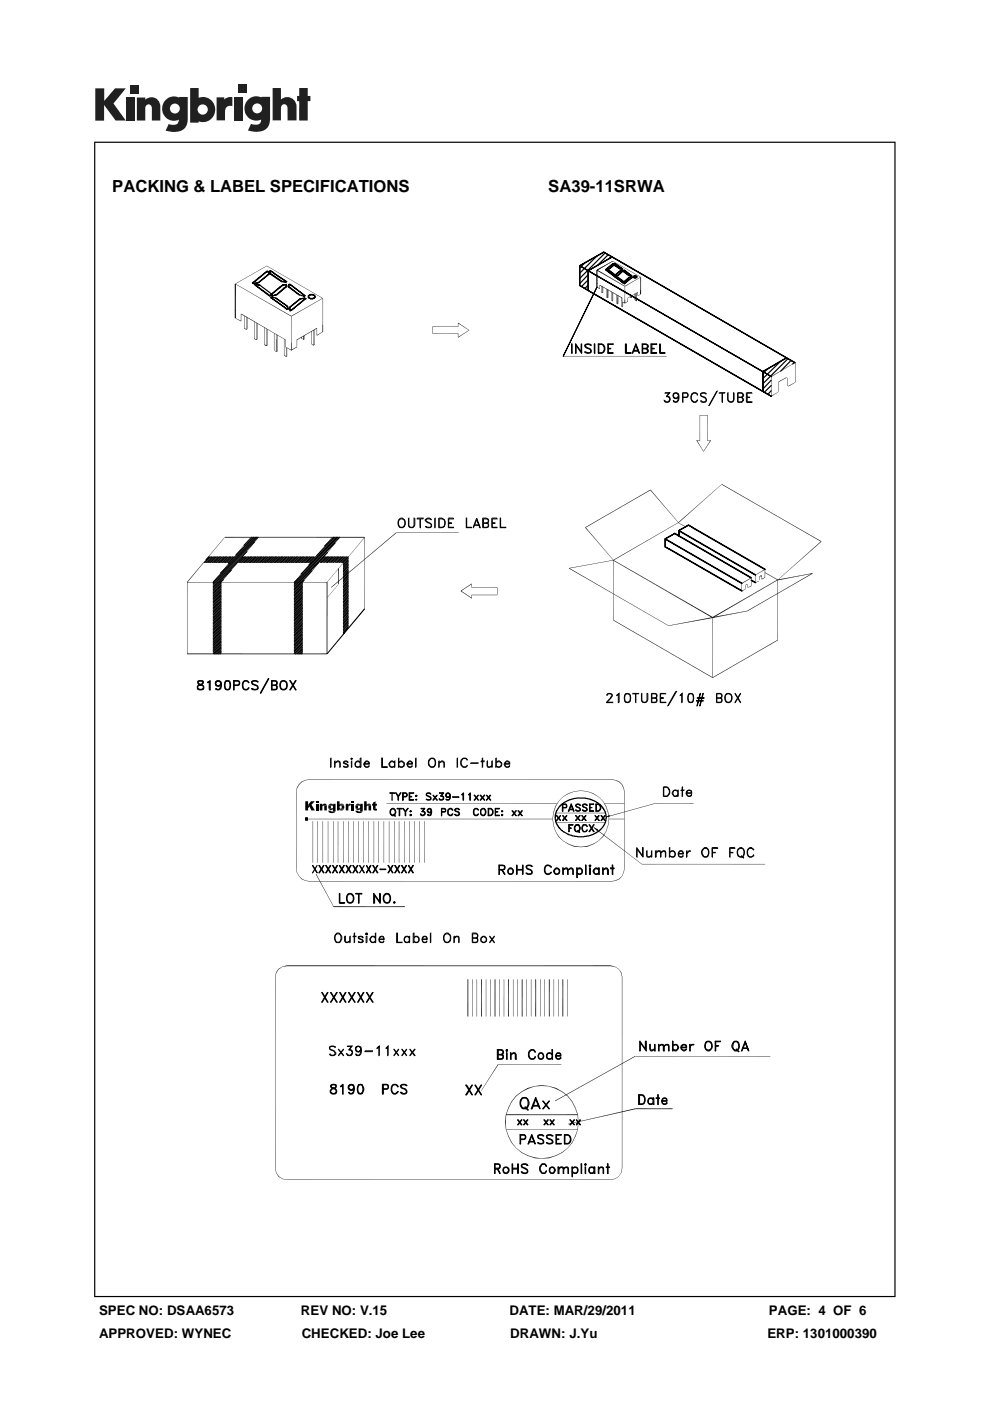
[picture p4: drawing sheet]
<svg xmlns="http://www.w3.org/2000/svg" width="210mm" height="297mm" viewBox="0 0 210 297" stroke-linecap="round" stroke-linejoin="round" font-family="sans-serif">
<defs><g id="words">
<g font-size="3.5">
<text x="23.8" y="40.6">PACKING &amp; LABEL SPECIFICATIONS</text>
<text x="116.3" y="40.6">SA39-11SRWA</text>
</g>
<g font-size="2.8">
<text x="21" y="278.7">SPEC NO: DSAA6573</text>
<text x="63.8" y="278.7">REV NO: V.15</text>
<text x="108.1" y="278.7">DATE: MAR/29/2011</text>
<text x="163.1" y="278.7">PAGE: 4 OF 6</text>
<text x="21" y="283.6">APPROVED: WYNEC</text>
<text x="64" y="283.6">CHECKED: Joe Lee</text>
<text x="108.2" y="283.6">DRAWN: J.Yu</text>
<text x="162.8" y="283.6">ERP: 1301000390</text>
</g>
</g></defs>
<g fill="#231f20">
<path d="M20.2 18.7h1.9v2.7l2.3-2.7h2.3l-2.6 3.2 2.6 3.7h-2.2l-2.4-3.3v3.3h-1.9z"/>
<path d="M26.7 20.7h1.8v4.9h-1.8z"/>
<path d="M49.6 20.7h1.8v4.9h-1.8z"/>
<path d="M27.6 18h1.8v1.8h-1.8z"/>
<path d="M50.6 17.9h1.8v1.8h-1.8z"/>
<path d="M29 20.7h1.8v.4a1.9 1.9 0 0 1 2.2-.3 1.9 1.9 0 0 1 1 2v2.8h-1.8v-2.7a.7 .7 0 0 0-.7-.8 .7 .7 0 0 0-.7 .8v2.7h-1.8z"/>
<path d="M45.9 20.6h1.7v.5a2.02 2.02 0 0 1 1.7-.5v1.9h-.2a1.12 1.12 0 0 0-1.4 1.3v1.7h-1.8z"/>
<path d="M57.8 18.7h1.8v2.4a1.98 1.98 0 0 1 2.2-.3 1.98 1.98 0 0 1 1.1 2v2.7h-1.9v-2.6a.7 .7 0 0 0-.7-.8 .7 .7 0 0 0-.7 .8v2.6h-1.8z"/>
<path d="M63.5 18.7h1.8v1.6h.5v1.1h-.5v4.1h-1.8v-4.1h-.5v-1.1h.5z"/>
<path d="M40.3 18.7v7.3h1.8v-.3a2.63 2.63 0 0 0 3.5-2.5 2.63 2.63 0 0 0-3.5-2.5v-2zM41.9 23.2a1.1 1.1 0 0 1 2.2 0 1.1 1.1 0 0 1-2.2 0z"/>
<path d="M35.3 21a2.56 2.56 0 0 0-.6 3.3 2.56 2.56 0 0 0 3.2 1.1 1.09 1.09 0 0 1-1.5 1.1l-.6-.2-.7 1.4a5.3 5.3 0 0 0 3.8-.2 2.69 2.69 0 0 0 .9-2.4v-4.5h-1.8v.1l-.8-.2a2.44 2.44 0 0 0-1.9 .5zM36 23a1.06 1.06 0 0 1 2.1 0 1.06 1.06 0 0 1-2.1 0z"/>
<path d="M52.8 21a2.56 2.56 0 0 0-.6 3.3 2.56 2.56 0 0 0 3.2 1 1.09 1.09 0 0 1-1.5 1.1l-.7-.1-.6 1.4a5.3 5.3 0 0 0 3.7-.3 2.69 2.69 0 0 0 1-2.3v-4.6h-1.8v.2l-.9-.3a2.44 2.44 0 0 0-1.8 .6zM53.5 23a1.06 1.06 0 0 1 2.1 0 1.06 1.06 0 0 1-2.1 0z"/>
</g>
<g fill="#000">
<path d="M56.6 56.3l11.8 6.9zM56.6 56.4l11.8 6.9zM126.6 57.3l3.4-2-3.3 2.1zM126.6 57.2l3.4-1.9-3.3 2.1zM126.7 57.4l3.3-2.1zM130 55.3l5.9 3.4zM130 55.4l5.9 3.4zM132.6 60.7l3.3-2zM132.5 60.7l3.4-2-3.3 2zM49.9 60.1l6.7-3.8zM49.9 60.2l6.7-3.9zM49.9 67.4l1.3 .6z"/>
<path d="M49.9 67.5l1.3 .5-.1 .1zM51.1 66.6l.1 1.5zM51.1 66.6l9.5 5.5zM51.1 66.6l.1-.1 9.4 5.5zM51.8 69.6l.5 .2-.1 .1zM51.8 69.6v-.1l.5 .3zM52.2 69.8l.2-.1-.1 .2zM52.3 69.9l.1-.2zM53.9 71.8l.5 .2-.1 .1zM53.9 71.8l.1-.1 .4 .3zM54.3 72l.3-.1-.2 .2zM54.4 72.1l.2-.2z"/>
<path d="M56 73.1l.5 .1-.1 .2zM56 73.1l.5 .1zM56.4 73.2l.3-.1-.2 .3zM56.7 73.1l.1 .1-.3 .2zM58.2 74.3l.4 .2zM58.2 74.4l.4 .2zM58.8 74.4l-.2 .2zM58.8 74.4l.1 .1-.3 .1zM60.2 75.4l.5 .2h-.1zM60.2 75.4l.1-.1 .4 .3zM60.5 72l.1 1.6zM60.6 73.5l1.2 .7z"/>
<path d="M60.6 73.6l1.2 .6-.1 .1zM60.6 75.6l.3-.1-.2 .1zM60.6 73.7l.1 1.9zM60.7 75.6l.2-.1zM60.8 73.8l.1 1.7zM61.7 74.2l1.2-.7-1.1 .8zM61.7 72.7l.1 1.6zM49.9 60.2l11.9 6.8-.1 .1zM61.8 74.3l1.1-.8 .1 .1zM49.9 60.1l11.9 6.9zM62.9 72l.1 1.5zM62.9 72l4.3-2.5-4.2 2.6z"/>
<path d="M63 72.1l4.2-2.6 .1 .1zM63.9 71.5l.1 .2h-.1zM63.9 71.7l.5 .2zM63.9 71.7l.5 .3zM63.9 71.5h.1v.2zM64.3 71.2l.2 .8h-.2zM64.4 71.9l.1-.1zM64.4 72l.1-.2 .1 .1zM64.3 71.2h.2v.8zM64.5 71.1l.1 .7zM66.1 72.9l.4 .2zM66.1 73l.4 .1v.2z"/>
<path d="M66.5 73.1l.2-.1-.2 .3zM66.7 73v.1l-.2 .2zM67.2 71.1l1.2-.8-1.1 .9zM67.2 69.5l.1 1.6zM67.3 71.2l1.1-.9zM68.4 68.9l.1 1.5zM61.8 67.1l6.6-3.9zM61.7 67l6.7-3.8-6.6 3.9zM91.7 69.2l.1 1.5zM97.1 71.5l2.4-1.5-2.3 1.6zM97.1 68.5l2.4 1.6zM97.1 70.7l.1 .8z"/>
<path d="M97.1 68.4l.1 .8zM97.2 71.6l2.3-1.6zM97.1 68.5l.1-.1 2.3 1.6zM126.6 60.9l.7 .3h-.1zM126.6 60.9l.1-.1 .6 .4zM127.2 60.5l.1 .7zM127.2 60.5l4.8 2.6-.1 .1zM127.2 60.5l.1-.1 4.7 2.7zM127.5 60.7l.1 1.3zM127.5 62h.3zM127.8 60.7v1.4zM127.8 62v.1z"/>
<path d="M127.8 62l.1 .1zM127.8 60.8l.1 1.2zM128.6 61.2l.1 1.8zM128.6 63.1l.3 .1zM128.6 63.1h.3zM128.8 61.4l.1 1.8zM128.9 63.2v-.1zM128.9 61.4l.1 1.7h-.1zM128.9 61.4h.1v1.7zM129.6 61.8l.1 1.9zM129.7 63.6l.3 .2zM129.7 63.7l.3 .1-.1 .1z"/>
<path d="M129.9 62l.1 1.8zM130 63.7v.2zM130 62.1v1.6zM130.7 62.5l.1 1.8zM130.7 64.4l.3 .1zM130.7 64.4h.3zM130.9 63.1l.1 1.4zM130.9 62.6l.1 1.9zM131 64.5l.1-.1zM131.1 62.7v1.7zM131.7 64.9h.3v.2zM131.7 63.1l.1 1.8z"/>
<path d="M131.7 64.9h.3zM131.9 64l.7 .2zM131.9 63.2l.1 .8zM132 64.9v.2zM132.1 64.9l.1 .1-.2 .1zM132 64l.1 1zM132.1 64l.1 .9zM132.5 64.2l.7-.3-.6 .4zM132.5 63.5l.1 .8zM126.6 57.4l6 3.3h-.1zM132.6 64.3l.6-.4zM126.7 57.2l5.9 3.5-6-3.3z"/>
<path d="M133.1 63.2l.1 .8zM133.2 63.1l2.1-1.2zM133.2 63.2l2.1-1.3zM133.6 62.9l.1 .1zM133.6 63l.3 .2zM133.6 63l.1-.1 .2 .2zM133.8 62.8l.1 .3h-.1zM133.9 63.1v-.1zM133.9 63l.1 .1-.1 .1zM133.8 62.8h.1v.3zM133.9 62.7l.1 .4zM134.6 62.3l.2 1.3h-.2z"/>
<path d="M134.7 63.6l.3 .1zM134.7 63.7h.3zM134.6 62.3h.2v1.3zM134.9 63.7h.1v.2zM134.9 62.2l.1 1.6zM134.9 63.7l.1-.1v.2zM135 63.7v.2zM135 63.6v.2zM135 62.1v1.6zM135.2 61.9l.1 .8zM135.3 62.7l.6-.3zM135.3 62.8l.6-.4z"/>
<path d="M135.8 61.6l.2 .8h-.2zM135.8 61.6h.2v.8zM163.6 79.8l5-3-5 3.1zM163.6 79.9l5-3.1zM147.7 93.4l1.6 2.3zM147.7 93.4l.1-.1 1.5 2.4zM147.7 93.4l.8-.1zM147.7 93.3h.8zM148.5 88.1l1.5-.1zM148.5 88h1.5zM150 93.3h.8zM150 93.4l.8-.1z"/>
<path d="M150.7 93.3l-1.5 2.4zM150.7 93.3l.1 .1-1.5 2.3zM163.6 83.9l1.3-.7-1.3 .8zM163.6 84l1.3-.8zM164.9 83.2l.3-.3zM165.1 82.9l-.2 .3zM165.1 81.1l.1 1.8zM165.2 80.9v.1l-.1 .1zM165.1 81.1l.1-.1zM165.2 80.9l1.5-.9-1.5 1zM165.2 81l1.5-1 .1 .1zM166.7 80l.2 .1z"/>
<path d="M166.9 80v.1zM166.9 80.1l.1 .2zM166.9 80l.1 .1zM167 81.6v.2zM167 81.8l.1-.1 .1 .2zM167 80.3l.1 1.3zM167 80.1l.1 .2zM167.1 81.6l-.1 .2zM167.1 81.7l.2 .1-.1 .1zM167.2 81.9l.2-.1zM167.4 81.7v.1h-.1zM167.4 81.7l1.2-.6-1.2 .7z"/>
<path d="M167.4 81.8l1.2-.7zM47.6 113.9l-7.9 9.6v-.1zM47.6 113.9l-7.9 9.6zM48.6 119.2l-3.4 4.3v-.1zM48.6 119.2l.1 .1-3.5 4.2zM50.3 119.2l-3.4 4.3v-.1zM50.3 119.2l.1 .1-3.5 4.2zM53.1 113.9l-3.4 4.2h-.1zM53.1 113.9l-3.4 4.2zM54.8 113.9l-3.4 4.2h-.1zM54.8 113.9l-3.4 4.2zM65.9 119.2l-3.4 4.3-.1-.1z"/>
<path d="M65.9 119.2l.1 .1-3.5 4.2zM67.6 119.2l-3.4 4.3-.1-.1zM67.6 119.2l.1 .1-3.5 4.2zM70.4 113.9l-3.4 4.2h-.1zM70.4 113.9l-3.4 4.2zM72.1 113.9l-3.4 4.2h-.1zM72.1 113.9l-3.4 4.2zM77.3 113.9l-7.9 9.6zM70.2 124.5l13.8-11.6-13.7 11.7zM70.3 124.6l13.7-11.7 .1 .1zM124.1 111.8l13.8-8-13.7 8.1zM124.2 111.9l13.7-8.1 .1 .1z"/>
<path d="M130 118.7l13.8-7.9-13.7 8zM130 118.8l21.2 12-.1 .2zM124.1 111.9l6 6.8zM120.7 120.5l9.3-1.8zM120.7 120.4l9.3-1.7zM130.1 118.8l13.7-8zM130 118.8l.1-.1 21.1 12.1zM124.1 111.9l.1-.1 5.9 6.9zM137.9 103.9l6 6.9zM143.8 110.8l9.3-8.1-9.2 8.2zM143.8 110.8l1.6 .8zM143.8 110.9l1.6 .7v.1z"/>
<path d="M137.9 103.9l.1-.1 5.9 7zM143.9 110.9l9.2-8.2zM153.1 102.7l21.1 12.1h-.1zM153.1 102.7l21.1 12.1zM71.8 123.8l-2.4 3zM77.3 129.1l-7.9 9.5zM77.3 129.1l.1 .1-8 9.4zM100 123.8l.1 .8zM97.7 125.3l2.3-1.6-2.2 1.6zM97.7 125.3l2.4 1.5-.1 .1zM100 126.1l.1 .8zM97.8 125.3l2.2-1.6 .1 .1z"/>
<path d="M97.8 125.3l2.3 1.5-2.4-1.5zM105.4 124.6l.1 1.5zM120.6 120.5l21.2 12.2zM120.6 120.5l.1-.1 21.1 12.2zM130 131.5l21.2 12.1-.1 .1zM130 131.5l.1-.1 21.1 12.2zM151.1 130.8l7.4-1.3-7.3 1.5zM151.1 130.8l13.8-7.9-13.7 8.1zM141.8 132.6l9.3-1.8zM151.2 131l7.4-1.4zM151.2 131l13.7-8.1 .1 .1zM141.8 132.7l9.3-1.9 .1 .2z"/>
<path d="M157.3 125.3l.8-.4-.7 .4zM157.3 123.7l.1 1.6zM157.3 123.7l2-1.2-1.9 1.2zM157.4 125.3l.7-.4zM157.4 123.7l1.9-1.2 .1 .1zM158.1 124.8v.2zM158.1 124.8v.1zM158.1 124.1v.7zM158.2 124.1l.3-.3zM158.1 124l.4-.2-.3 .3zM158.5 129.5l13.8-8-13.7 8.1zM158.6 123.9v.5z"/>
<path d="M158.6 124.4v.2zM158.6 124.6v-.1zM158.6 129.6l13.7-8.1 .1 .1zM158.6 124.5l.1 .1zM158.7 124.5l.6-.3zM158.7 124.6l.6-.4h.1zM159.3 122.5l.1 1.7zM160.2 121.9l.1 1.7zM160.3 121.9l1.9-1.2zM160.3 122l1.9-1.3 .1 .1zM160.3 123.5l.6-.4zM160.3 123.6l.6-.5z"/>
<path d="M161 122.3l.1 .7zM161.1 122.3l.3-.3zM161 122.2l.4-.2-.3 .3zM161.4 122.1l.1 .5zM161.4 122.6v.2zM161.4 122.8l.1-.1zM161.5 122.6l-.1 .2zM161.5 122.8h.2zM161.6 122.7l.6-.3-.5 .4zM161.7 122.8l.5-.4 .1 .1zM162.2 120.7l.1 1.7zM162.2 121.4l2.8 1.5-.1 .1z"/>
<path d="M164.9 123l9.2-8.2zM164.9 122.9l7.4-1.4-7.4 1.6zM164.9 123.1l7.5-1.5zM162.3 121.4l2.7 1.5-2.8-1.5zM165 123l9.1-8.2h.1zM151.1 143.6l13.8-7.9-13.7 8zM151.2 143.7l13.7-8 .1 .1zM62.9 167.1l-.1 .8zM63 167.2l-.2 .7zM63.4 166.3v.1l-.5 .7zM63.4 166.4l-.4 .8-.1-.1zM63.9 165.7l.1 .1-.6 .5z"/>
<path d="M63.4 166.3l.6-.5-.6 .6zM64.7 173.4l.1 .5zM63.9 165.7l.8-.3zM63.9 165.7l.8-.2-.7 .3zM65.2 173.4l.1 .5zM64.8 173.9l.4-.1zM64.8 173.8h.4zM64.8 173.5l.4-.1v.1zM64.8 173.4h.4l-.4 .1zM64.7 169.9h.6v.7l.4 .4-.4 .4v.4h-.6zM64.7 165.4l.9-.2zM64.7 165.4l.9-.1z"/>
<path d="M66 169.9h.8l-.7 .7 .7 1.2h-.7l-.8-1.2zM67 170.4h.5v1.4h-.5zM67 169.9h.5v.4h-.5zM67.8 170.4h.5v.3l1 .1-.8 .1-.1 .9h-.6zM68.4 170.6a.54 .54 0 0 1 .9 .1zM68.6 170.8h.7v1h-.5v-.9zM69.7 170.8h.7a.32 .32 0 0 0-.2 .3 .32 .32 0 0 0 .2 .3h-.7zM69.7 171.9l1.4 .2a.84 .84 0 0 1-1.4-.2zM69.8 171.5l.8 .1a.55 .55 0 0 1-.8-.1zM69.8 170.6a.58 .58 0 0 1 .9 0zM69.7 170.6h1v-.2h.5l-.1 1.7h-.7l.2-.1v-.4l-.8-.1-.1-.1h.7l.2-.3-.2-.3h-.7zM71.5 169.9h.5v.7h.9l.1 .2h-.7a.35 .35 0 0 0-.3 .3 .35 .35 0 0 0 .3 .4h.7l-.1 .1h-.9v.2h-.5z"/>
<path d="M72 170.6l.4-.2 .5 .2zM72 171.6h.9l-.1 .1a.55 .55 0 0 1-.8-.1zM72.3 170.8h.7v.3v.4h-.7a.36 .36 0 0 0 .2-.4 .36 .36 0 0 0-.2-.3zM73.3 170.4h.5v.3l.3 .1-.2 .1v.9h-.6zM74 170.5h.4l-.1 .3-.5-.1zM74.5 170.4h.6v1.4h-.6zM74.5 169.9h.6v.4h-.6zM75.4 170.8h.7a.32 .32 0 0 0-.2 .3 .32 .32 0 0 0 .3 .3h-.7zM75.4 171.9l1.5 .2a.84 .84 0 0 1-1.5-.2zM75.5 171.5l.8 .1a.55 .55 0 0 1-.8-.1zM75.5 170.6a.58 .58 0 0 1 .9 0zM75.5 170.6h.9v-.2h.5v1.7h-.7l.2-.1v-.4l-.9-.1v-.1h.7l.2-.3-.3-.3h-.7z"/>
<path d="M77.2 169.9h.6v.7l.9 .1-.9 .2v.9h-.6zM77.8 170.6a.55 .55 0 0 1 .9 0zM78 170.8h.7v1h-.5l-.1-.9zM79.1 170.2l.6-.3v.5h.3v.4h-.3l.1 .7h-.7v-.7h-.2v-.4h.2zM79.1 171.5l.8-.1v.4a.56 .56 0 0 1-.8-.3zM117.2 173.6l.1 1.4zM117.3 173.6l.1 1.4zM117.3 172.3l-.1 1.3zM117.3 175l.5 1.2zM117.4 172.3l-.2 1.3zM117.4 175l.5 1.2zM117.8 171l.1 .1-.6 1.2z"/>
<path d="M117.8 176.2l.6 1.2zM117.9 171.1l-.5 1.2h-.1zM117.9 176.2l.6 1.1-.1 .1zM118.4 169.9l-.6 1.1zM118.5 177.3l1 1-1.1-.9zM118.5 169.9l-.6 1.2-.1-.1zM118.5 177.3l1 1zM119.5 168.9l-1.1 1zM118.4 169.9l1.1-1zM119.5 178.3l1.1 .7zM119.5 178.3l1.1 .6v.1zM119.5 168.9l1.1-.7v.1z"/>
<path d="M120.6 178.9l1.2 .6-1.2-.5zM119.5 168.9l1.1-.6zM120.6 178.9l1.2 .5v.1zM120.6 168.2l1.2-.4zM121.8 179.4l1.4 .2-1.4-.1zM121.8 179.4l1.4 .2zM121.8 167.8l1.4-.2zM121.8 167.8l1.4-.1zM123.2 179.5h1.3zM123.2 179.5l1.3-.1v.1zM123.2 167.6l1.3 .2zM124.5 179.4l1.3-.4-1.3 .5z"/>
<path d="M124.5 179.4l1.3-.4zM124.5 167.8l1.2 .5zM125.7 178.9l1.2-.6zM124.5 167.8l1.3 .4-.1 .1zM125.7 178.9l1.2-.6-1.1 .7zM125.9 175.5l10.2 7.8zM125.9 175.5l.1-.1 10.1 7.8zM125.9 175.4l1 .5-.2 .3zM125.8 168.2l1.1 .7zM125.8 168.2l1.1 .7-1.2-.6zM126.9 178.3l1-.9zM127.8 177.3l.1 .1-1 .9z"/>
<path d="M126.9 168.9l.9 1zM128.5 176.2l-.7 1.1zM126.9 168.9l1 1zM128.6 176.2l-.7 1.2-.1-.1zM128.5 173.2l10.4-2.9zM127.8 169.9l.7 1.2zM128.9 175l-.4 1.2zM128.6 173.3l10.3-3zM127.9 169.9l.7 1.1-.1 .1zM129 175l-.5 1.2zM128.6 171l.3 1.3zM129.1 173.6l-.2 1.4z"/>
<path d="M129.2 173.6l-.3 1.4zM129 172.3l.1 1.3zM129 172.3l.2 1.3zM128.4 173.4l.9-.6 .1 .3zM129.8 165.2l.8 .3zM129.8 165.2l.8 .2zM130.6 165.4l.7 .4-.7-.3zM130.6 165.4l.8 .3-.1 .1zM131.3 165.8l.1-.1 .5 .7zM131.4 165.7l.6 .6-.1 .1zM132 166.3l.2 .9zM132.3 167.1l.1 .8z"/>
<path d="M132.3 167.1l.2 .8zM62.8 184.1l.1 .9zM62.9 184.1l.1 .9zM62.9 185l.5 .7zM63 185l.4 .7zM63.4 185.7l.5 .7zM63.4 185.7l.6 .6-.1 .1zM64 186.3l.7 .4-.8-.3zM64 186.3l.7 .4zM64.7 186.6l.9 .3zM67 185.4l3.8 6.8zM67.1 185.3l3.7 6.9-3.8-6.8z"/>
<path d="M129.8 186.8l.8-.1zM130.6 186.6l.8-.2zM131.9 185.7l-.6 .6zM131.3 186.3l.7-.6-.6 .7zM132.2 185l-.3 .7zM132.3 185l-.4 .7zM132.4 184.1l-.2 .9zM132.5 184.1l-.3 .9zM58.5 206.2l-.1 .9zM58.6 206.3l-.2 .8zM59 205.4l.1 .1-.6 .7zM59.1 205.5l-.5 .8-.1-.1z"/>
<path d="M59 205.4l.9-.5zM59 205.4l.9-.4-.8 .5zM59.9 204.9l.9-.2v.1zM59.9 204.9l.9-.1zM129.5 204.7l1 .3zM129.5 204.7l1 .3-1-.2zM130.5 204.9l.7 .6zM131.2 205.4l.5 .9zM131.2 205.4l.6 .8-.1 .1zM131.8 206.2l.1 .9zM131.8 206.2l.2 .9zM105.6 225.7l-3.6 5.6z"/>
<path d="M105.6 225.7l.1 .1-3.6 5.5zM107.1 237.9h.2v1.5zM107.3 237.9l.1 1.5zM107.3 239.4l.5 1.5zM107.3 236.3l-.2 1.6zM107.4 239.4l.4 1.5zM107.4 236.4l-.1 1.5h-.2zM107.8 234.9l.1 .1-.6 1.3zM107.9 235l-.5 1.4-.1-.1zM108.5 233.6l-.7 1.3zM108.5 233.6l-.6 1.4-.1-.1zM109.4 232.4l.1 .1-1 1.1z"/>
<path d="M109.5 232.5l-1 1.1zM109.4 232.4l1.2-1 .1 .1zM109.4 232.4l1.3-.9-1.2 1zM110.6 231.4l1.3-.7 .1 .1zM110.6 231.4l1.4-.6-1.3 .7zM111.9 230.7l1.6-.5zM111.9 230.7l1.6-.4-1.5 .5zM113.5 230.2l1.4-.1v.1zM113.5 230.2h1.4zM114.9 230.1l1.5 .2zM114.9 230.1l1.5 .2-1.5-.1zM117.7 233.4l17-9.5-16.9 9.6z"/>
<path d="M117.8 233.5l16.9-9.6 .1 .1zM116.4 230.2l1.5 .6zM116.4 230.2l1.5 .5v.1zM117.9 230.7l1.3 .8-1.3-.7zM117.9 230.7l1.4 .7-.1 .1zM119.3 231.4l1.1 1.1-1.2-1zM119.3 231.4l1.2 1-.1 .1zM120.5 238.3l14.3-3.3zM120.5 238.4l14.3-3.4v.2zM120.4 232.5l.1-.1 .8 1.2zM120.5 232.4l.9 1.2h-.1zM121.3 233.6h.1l.6 1.4z"/>
<path d="M121.4 233.6l.7 1.3-.1 .1zM122.6 237.9l-.1 1.5zM122.1 234.9l.4 1.5zM122.7 237.9l-.2 1.5zM122.6 236.3v1.6zM122.6 236.3l.1 1.6zM58.4 247.7l.1 .9zM58.4 247.7l.2 .9zM58.5 248.6l.5 .9zM58.6 248.6l.5 .8-.1 .1zM59 249.5l.1-.1 .8 .6zM59.1 249.4l.8 .6z"/>
<path d="M59.9 249.9l.9 .2zM107.8 240.9l.1-.1 .6 1.5zM107.9 240.8l.6 1.4v.1zM108.5 242.3v-.1l.9 1.2zM108.5 242.2l1 1.2zM109.4 243.4l1.2 1zM109.5 243.4l1.2 .9-.1 .1zM110.7 244.3l1.2 .8-1.3-.7zM110.7 244.3l1.3 .7-.1 .1zM111.9 245.1l.1-.1 1.5 .6zM112 245l1.5 .4v.2zM113.5 245.4l1.4 .3-1.4-.1z"/>
<path d="M113.5 245.4l1.4 .3zM114.9 245.6h1.5zM114.9 245.6l1.5-.2v.2zM116.4 245.4l1.5-.3-1.5 .5zM116.4 245.4l1.5-.3zM117.9 245l1.3-.7 .1 .1zM117.9 245l1.4-.6-1.4 .7zM119.2 244.3l1.3-.9zM119.2 244.3l1.3-.9-1.2 1zM121.3 242.2l.1 .1-1 1.1zM121.4 242.3l-1 1.1zM122 240.8l.1 .1-.8 1.3z"/>
<path d="M122.1 240.9l-.7 1.4-.1-.1zM122.5 239.4l-.5 1.4zM122.6 239.4l-.5 1.5-.1-.1zM129.5 250.1l1-.1zM129.5 250.1l1-.2zM130.5 249.9l.7-.4zM130.5 249.9l.7-.5zM131.8 248.6l-.6 .9zM131.7 248.6l-.5 .8zM131.9 247.7l-.2 .9zM132 247.7l-.3 .9z"/>
<path d="M20 30v245h169.9v-245zM20.2 30.3h169.5v244.5h-169.5z"/>
</g>
<g fill="none" stroke="#000" stroke-width=".25">
<path d="M53.5 60l.4 .1zM53.5 60l3.2-2.5-3.1 2.6zM54.8 59.9l2.4-1.9zM56.6 57.5l.2 .1zM56.8 57.5l.4 .5-.4-.4zM57.1 57.5l.3 .6zM57.1 57.5l.3-.1zM57.3 58.1l.1-.1 2.4 1.6-.1 .1zM57.3 57.4l.6 .3zM57.8 57.7l.6 .4zM58.4 58.1l2.4 1.6zM59.7 59.6l.9 .2z"/>
<path d="M60.5 59.7h.3zM122.9 56.3l1.9 1.1zM122.9 56.3l5.2-2.8-5.2 2.8 .1 4.3zM124 55.7l-1 1.1M124.7 57.4l.1 4.2zM124.7 57.4l38.9 22.5zM124.7 57.4l5.2-2.9zM124.8 59.3l-1.4 1.4M124.8 58.2l-1.8 1.9M126.6 54.3l-3.6 3.6M128 53.5l1.9 1zM128.4 53.6l-5.4 5.4"/>
<path d="M128.4 57.2l1.6-1.3zM128.4 57.2l.2 .1zM128.6 57.2l.5-.1zM128.6 57.3l.2 .1zM128.7 57.3l.2 .1v.1l-.3-.1zM128.8 57.3l.5 .1zM128.9 57.4l1.4 1.1zM129 57.1l1.3-.9zM129 54l-2.3 2.3M129.2 57.4h.1l1.2 .9zM129.7 54.4l-.4 .3M129.8 54.5l38.8 22.4z"/>
<path d="M130 55.9v.1zM130 56l.1-.1 .2 .3zM130.2 58.5h.2zM130.2 55.9h.2zM130.2 55.9l.2 .3zM130.3 56.3l.1-.1 1.2 .8zM130.4 58.7l1.5 1zM130.4 55.8l.2 .2-.3-.1zM130.4 58.3l.1 .2zM130.4 58.7h.2zM130.5 58.3l.9-.7zM130.5 58.5l.5-.1z"/>
<path d="M130.5 58.3h.1M130.5 58.3l.1 .2zM130.6 58.6l.3 .2zM130.6 56l.3 .2-.1 .1zM130.8 56.3l.1-.1 1.2 .8zM130.9 58.8l.1-.1 1.2 .9h-.1zM131 58.4l.7-.7 .1 .1-.7 .7zM131.3 57.6l.3-.2h.1zM131.6 56.9l.3 .2zM131.7 57.4l.3-.1zM131.7 57.7l.4-.2-.3 .3zM131.8 59.7l.4 .2-.1 .1z"/>
<path d="M131.9 57h.2zM132.1 57.3l-.1 .2zM132.1 59.6l.1 .4zM132.2 57.4l.2-.1zM132.2 57.4l.1 .2zM132.3 57.5l1.1 1-1.2-.9zM132.3 59.7l1.1-.9 .1 .1-1.1 .9zM132.3 59.7l.1 .4zM132.4 57.3l1.4 1zM132.6 60l1.5-1.2zM133.4 58.4l.5 .1zM133.5 58.8l.4-.1z"/>
<path d="M133.7 58.3l.3 .2h-.1zM133.9 58.5h.1zM133.9 58.7l.1 .1zM134 58.8l.1 .1zM134.3 58.7l.1-.2v.2M134.4 58.5h.3zM134.4 58.8l-.1-.1 .1 .2M134.7 58.9l-.3-.1 .3 .2M134.7 58.5h.3h-.3M134.7 58.9l.3-.1zM135 58.5l.1 .2zM135 58.7v.2l.1-.2"/>
<path d="M53.9 60.1l.9-.2zM54 60.3h.2zM54 60.3l.5 .4zM54.2 60.2l.9 .3-1-.2zM54.4 60.7l2.9 2-.1 .1zM55.1 60.5l2.4 1.8zM57.2 62.7h.3zM57.4 63.1l.4-.1zM57.4 63.1l3 2zM57.5 62.3v.4zM57.7 62.3l.1 .5h-.2zM57.7 62.8l.9-.4z"/>
<path d="M57.7 62.3l1.7-1.5 .1 .1zM57.8 63l.7 .2zM58.4 63.2l2.5 1.7zM58.6 62.5l1.6-1.4 .1 .1zM59.4 60.8l.6-.3-.5 .4zM59.9 60.4l.8-.1zM60.2 61.1l.6-.4-.5 .5zM60.3 65.1l.6 .5zM60.7 60.3l.1 .4zM60.7 60.3v.4zM60.8 64.9h.2l.2 .6h-.4h.4zM61.2 60.8v-.1l2.3 1.8z"/>
<path d="M61.2 60.3l.3-.1zM61.2 60.3v.5zM61.4 65.1l2.3-1.7zM61.4 65.1l.2 .8zM61.5 60.3l2.6 2zM61.6 65.8l.4-.1-.5 .2zM61.9 65.7l3-2.4zM63.5 62.5l.9 .3zM63.6 63.4l1.1-.1zM64 62.3l.7 .4zM64.4 62.9l.3-.2zM64.7 63.3l.2 .1z"/>
<path d="M65.4 63v-.2l.1 .2M65.4 62.8l.2-.2-.1 .2M65.6 62.6l.3-.2zM65.6 63.2l-.2-.2 .2 .2M65.9 62.4h.4l-.4 .1M65.9 63.3l-.3-.1 .3 .2M66.2 63.3l-.3 .1h.4M66.2 63.3l.5-.1zM66.3 62.4l.4 .2-.5-.1M66.6 62.6l.2 .2-.1-.2M66.7 62.8v.2l.1-.2M66.7 63l-.1 .2 .2-.2"/>
<path d="M121.2 72.9l.1 2zM122.1 72.9l1.2 1.7 .1-1.7v2l-1.2-1.7-.1 1.7zM122.9 60.5l1.9 1.1zM124 73.2a.99 .99 0 0 1 1.4 0l-.5-.2-.8 .2a1.09 1.09 0 0 0 1 .7l.3 .4v.3a.99 .99 0 0 1-1.4 0h.3a.7 .7 0 0 0 1 0v-.3a1.04 1.04 0 0 0-1-.6zM124.7 61.5h.1M124.7 61.6l38.9 22.4zM124.8 60.4l-.8 .8M126.1 72.9l.1 2zM126.9 72.9h.7a1.03 1.03 0 0 1 .7 1 1.03 1.03 0 0 1-.7 1h-.7zM127 73l.8 .1a.99 .99 0 0 1-.2 1.7h-.6zM128.9 72.9h1.1l-1 .1v1.8l1 .1h-1.1zM129 73.9h.5h-.5"/>
<path d="M132.4 60.1l.3-.1zM132.7 72.9h.1v1.9l1.1 .1h-1.2zM134.4 74.5h1.1M134.4 74.3h1M134.9 72.9l.7 2-.7-1.7-.8 1.7zM136.3 73.9h.7a.43 .43 0 0 0 .3-.5 .43 .43 0 0 0-.3-.4h-.7v1.8l.9-.1v-.7l-.9-.1M137 73.9l.5 .3v.3l-.5 .4h-.8v-2h.8l.5 .4v.3l-.5 .3M138.1 72.9h1.2l-1 .1v1.8l1 .1h-1.2zM138.3 73.9h.5h-.5M139.9 72.9l.1 1.9 1 .1h-1.1zM161.8 78.8l.1 4.2zM161.8 78.8l5.1-3z"/>
<path d="M162.9 78.2l-1.1 1M165.4 76.7l-3.6 3.6M167.1 76.1l-5.3 5.3M167.8 76.4l-2.2 2.3M168.5 76.8l-.4 .4M163.5 83.9h.1M163.6 80.6l-1.8 1.9M163.6 81.7l-1.5 1.5M163.6 82.8l-.7 .8M44.3 118.1l-.6 .6M44.6 118.1l-1.2 1.1M44.9 118.1l-1.2 1.1"/>
<path d="M45.2 118.1l-1.1 1.1M45.6 118.1l-1.3 1.1M45.8 118.1l-1.1 1.1M46.2 118.1l-1.2 1.1M46.5 118.1l-1.2 1.1M46.8 118.1l-1.2 1.1M47.1 118.1l-1.2 1.1M47.4 118.1l-1.1 1.1M47.8 118.1l-1.3 1.1M48 118.1l-1.1 1.1M48.4 118.1l-1.2 1.1M48.7 118.1l-1.2 1.1"/>
<path d="M49 118.1l-1.2 1.1M49.3 118.1l-1.2 1.1M49.6 118.1l-1.1 1.1M51.5 118.1l-6.3 6.3M51.8 118.1l-1.1 1.1M52.1 118.1l-1.2 1.1M52.4 117l-7.2 7.1M52.4 118.1l-1.1 1.1M52.8 118.1l-1.2 1.1M53.1 118.1l-1.2 1.1M53.4 118.1l-1.2 1.1M53.5 113.9l-1.7 1.7"/>
<path d="M53.7 118.1l-1.2 1.1M53.8 113.9l-3.7 3.7M54 114.9l-8.8 8.8M54.1 118.1l-1.2 1.1M54.1 113.9l-5.6 5.7M54.3 118.1l-1.2 1.1M54.4 113.9l-7.6 7.6M54.6 118.1l-1.1 1.1M54.7 113.9l-9.5 9.6M55 118.1l-1.2 1.1M55.3 118.1l-1.2 1.1M55.6 118.1l-1.2 1.1"/>
<path d="M55.9 118.1l-1.2 1.1M56.3 118.1l-1.2 1.1M56.5 118.1l-1.2 1.1M56.8 118.1l-1.1 1.1M57.2 118.1l-1.2 1.1M57.5 118.1l-1.2 1.1M57.8 118.1l-1.2 1.1M58.1 118.1l-1.2 1.1M58.5 118.1l-1.2 1.1M58.7 118.1l-1.2 1.1M59 118.1l-1.1 1.1M59.4 118.1l-1.2 1.1"/>
<path d="M59.7 118.1l-1.2 1.1M60 118.1l-1.2 1.1M60.3 118.1l-1.2 1.1M60.7 118.1l-1.2 1.1M60.9 118.1l-1.2 1.1M61.2 118.1l-1.1 1.1M61.6 118.1l-1.2 1.1M61.9 118.1l-1.2 1.1M62.2 118.1l-1.2 1.1M62.5 118.1l-1.2 1.1M62.9 118.1l-1.2 1.1M63.1 118.1l-1.2 1.1"/>
<path d="M63.4 118.1l-1.1 1.1M63.8 118.1l-1.2 1.1M64.1 118.1l-1.2 1.1M64.4 118.1l-1.2 1.1M64.7 118.1l-1.2 1.1M65.1 118.1l-1.2 1.1M65.3 118.1l-1.2 1.1M65.6 118.1l-1.1 1.1M66 118.1l-1.2 1.1M66.2 118.1l-1.1 1.1M66.6 118.1l-1.2 1.1M66.9 118.1l-1.2 1.1"/>
<path d="M68.8 118.1l-6.4 6.3M69.1 118.1l-1.2 1.1M69.5 117.1l-7.1 7M69.5 118.1l-1.3 1.1M69.7 118.1l-1.2 1.1M70 118.1l-1.1 1.1M70.4 118.1l-1.2 1.1M70.6 118.1l-1.1 1.1M70.7 113.9l-1.8 1.9M71 118.1l-1.2 1.1M71.1 115.1l-8.7 8.7M71.1 113.9l-3.9 3.9"/>
<path d="M71.3 118.1l-1.2 1.1M71.4 113.9l-5.8 5.9M71.7 113.9l-7.8 7.8M71.7 118.1l-1.3 1.1M71.9 118.1l-1.2 1.1M72 113.9l-9.6 9.6M72.2 118.1l-1.1 1.1M72.6 118.1l-1.2 1.1M72.8 118.1l-1.1 1.1M73.2 118.1l-1.2 1.1M73.5 118.1l-1.2 1.1M73.9 119l-1.1 1"/>
<path d="M73.9 119.9l-1.1 1M73.9 118.4l-1.1 .9M73.9 118.7l-1.1 1M73.9 119.3l-1.1 1M73.9 119.7l-1.1 .9M73.9 118.1l-1.3 1.1M141 115.9l.9 .5zM141 114.3l.1 1.6zM141 114.3l2.2-1.2zM141.1 114.3l16.3 9.4zM141.8 116.3l15.6 9zM143.1 113.1l.7 .5z"/>
<path d="M143.8 113.5l15.5 9.1zM144 112.5l2-1.2zM144 112.5l16.3 9.5zM144 112.5v1.2zM146 111.3l.8 .5zM146.7 111.7l15.6 9.1zM46.9 138.4l-.2 .2M46.9 138.1l-.6 .5M46.9 137.8l-.9 .8M46.9 137.5l-1.1 1.1M46.9 137.2l-1.5 1.4M46.9 123.7l-1.7 1.6"/>
<path d="M46.9 124l-1.7 1.7M46.9 124.2l-1.7 1.7M46.9 124.6l-1.7 1.7M46.9 124.9l-1.7 1.7M46.9 125.3l-1.7 1.6M46.9 125.5l-1.7 1.7M46.9 125.9l-1.7 1.6M46.9 126.2l-1.7 1.6M46.9 126.4l-1.7 1.7M46.9 126.8l-1.7 1.7M46.9 127.1l-1.7 1.7M46.9 127.5l-1.7 1.6"/>
<path d="M46.9 127.7l-1.7 1.7M46.9 128.1l-1.7 1.6M46.9 128.4l-1.7 1.6M46.9 128.6l-1.7 1.7M46.9 129l-1.7 1.7M46.9 129.3l-1.7 1.7M46.9 129.7l-1.7 1.6M46.9 129.9l-1.7 1.7M46.9 130.3l-1.7 1.6M46.9 130.6l-1.7 1.6M46.9 130.8l-1.7 1.7M46.9 131.2l-1.7 1.7"/>
<path d="M46.9 131.5l-1.7 1.7M46.9 131.8l-1.7 1.7M46.9 132.1l-1.7 1.7M46.9 132.5l-1.7 1.6M46.9 132.8l-1.7 1.6M46.9 133l-1.7 1.7M46.9 133.4l-1.7 1.7M46.9 133.7l-1.7 1.7M46.9 134l-1.7 1.7M46.9 134.3l-1.7 1.7M46.9 134.7l-1.7 1.7M46.9 135l-1.7 1.6"/>
<path d="M46.9 135.3l-1.7 1.6M46.9 135.6l-1.7 1.7M46.9 135.9l-1.7 1.7M46.9 136.2l-1.7 1.7M46.9 136.5l-1.7 1.7M46.9 136.9l-1.7 1.7M47.4 122.9l-2.2 2.1M49.1 120.9l-3.9 3.8M64.1 137.8l-.7 .8M64.1 138.1l-.5 .5M64.1 138.5l-.1 .1M64.1 123.6l-1.7 1.7"/>
<path d="M64.1 124l-1.7 1.7M64.1 124.3l-1.7 1.7M64.1 124.6l-1.7 1.7M64.1 124.9l-1.7 1.7M64.1 125.3l-1.7 1.7M64.1 125.6l-1.7 1.6M64.1 125.9l-1.7 1.6M64.1 126.2l-1.7 1.7M64.1 126.5l-1.7 1.7M64.1 126.8l-1.7 1.7M64.1 127.1l-1.7 1.7M64.1 127.5l-1.7 1.7"/>
<path d="M64.1 127.8l-1.7 1.6M64.1 128.1l-1.7 1.6M64.1 128.4l-1.7 1.7M64.1 128.7l-1.7 1.7M64.1 129l-1.7 1.7M64.1 129.3l-1.7 1.7M64.1 129.7l-1.7 1.7M64.1 130l-1.7 1.6M64.1 130.3l-1.7 1.6M64.1 130.6l-1.7 1.7M64.1 130.9l-1.7 1.6M64.1 131.2l-1.7 1.7"/>
<path d="M64.1 131.5l-1.7 1.7M64.1 131.9l-1.7 1.7M64.1 132.2l-1.7 1.6M64.1 132.5l-1.7 1.6M64.1 132.8l-1.7 1.7M64.1 133.1l-1.7 1.6M64.1 133.4l-1.7 1.7M64.1 133.7l-1.7 1.7M64.1 134.1l-1.7 1.7M64.1 134.4l-1.7 1.6M64.1 134.7l-1.7 1.6M64.1 135l-1.7 1.7"/>
<path d="M64.1 135.3l-1.7 1.6M64.1 135.6l-1.7 1.7M64.1 135.9l-1.7 1.7M64.1 136.3l-1.7 1.7M64.1 136.5l-1.7 1.7M64.1 136.9l-1.7 1.7M64.1 137.2l-1.4 1.4M64.1 137.5l-1.1 1.1M64.5 123.1l-2.1 1.9M66.2 121l-3.8 3.8M73.1 134.1l-.3 .3M73.9 122.1l-1.1 1"/>
<path d="M73.9 124.3l-1.1 1M73.9 126.5l-1.1 1M73.9 127.5l-1.1 1M73.9 128.7l-1.1 1M73.9 120.3l-1.1 .9M73.9 120.6l-1.1 .9M73.9 120.9l-1.1 1M73.9 121.2l-1.1 1M73.9 121.5l-1.1 1M73.9 121.9l-1.1 .9M73.9 122.5l-1.1 .9M73.9 122.8l-1.1 .9"/>
<path d="M73.9 123.1l-1.1 1M73.9 123.4l-1.1 1M73.9 123.7l-1.1 1M73.9 124.1l-1.1 .9M73.9 124.7l-1.1 .9M73.9 125l-1.1 .9M73.9 125.3l-1.1 1M73.9 125.6l-1.1 .9M73.9 125.9l-1.1 1M73.9 126.3l-1.1 .9M73.9 126.9l-1.1 .9M73.9 127.2l-1.1 .9"/>
<path d="M73.9 127.8l-1.1 .9M73.9 128.1l-1.1 1M73.9 128.5l-1.1 .9M73.9 129.1l-1.1 .9M73.9 129.4l-1.1 .9M73.9 129.7l-1.1 1M73.9 130l-1.1 .9M73.9 130.3l-1.1 1M73.9 130.7l-1.1 .9M73.9 130.9l-1.1 1M73.9 131.3l-1.1 .9M73.9 131.6l-1.1 .9"/>
<path d="M73.9 131.9l-1.1 1M73.9 132.2l-1.1 .9M73.9 132.5l-1.1 1M73.9 132.9l-1.1 .9M73.9 133.1l-1.1 1M159.3 123l1 .6zM41.9 146l.4 .2M42 144.5h1M42 144.4l-.1 .2a.79 .79 0 0 0 .9 .7l.4 .4-.2 .4a.9 .9 0 0 1-1.1-.2v-.3a.86 .86 0 0 1 1-.5 .45 .45 0 0 0 .1-.7zM42.1 144.4v.5l.6 .3a.59 .59 0 0 1 .5 .4 .59 .59 0 0 1-.2 .6l-.6 .1-.5-.2a.69 .69 0 0 1 .1-.8 .69 .69 0 0 1 .7-.2l.3-.4-.1-.3M43.1 146l-.3 .2M44.1 144.6l.5-.3v2h-.2v-1.8z"/>
<path d="M45.8 145.1a.62 .62 0 0 0 .5 .3 .62 .62 0 0 0 .6-.3M45.8 144.7a.61 .61 0 0 1 .5-.3 .61 .61 0 0 1 .6 .3M45.8 146.1h.8M46.2 144.4l-.4 .2v.2v.4l.4 .2M46.4 144.4a1.09 1.09 0 0 1 .1 1.8M46.9 145.2a.64 .64 0 0 1-1 .2 .64 .64 0 0 1 0-1 .68 .68 0 0 1 1 .5v1a.66 .66 0 0 1-1.1 .1l.1 .2M46.9 144.9l-.5 .5M47.9 146.1h.7M47.9 144.4a.65 .65 0 0 1 .9 .2 1.83 1.83 0 0 1-.2 1.6 .65 .65 0 0 1-.9-.3 1.83 1.83 0 0 1 .2-1.5zM47.9 144.5h.7M48 144.4a1.66 1.66 0 0 0 0 1.8M48.5 144.4a1.66 1.66 0 0 1 0 1.8"/>
<path d="M49.6 145.2h.8a.43 .43 0 0 0 .4-.4 .43 .43 0 0 0-.4-.4h-.8v1.9v-2h.8a.51 .51 0 0 1 .5 .5 .51 .51 0 0 1-.5 .5h-.8M51.8 144.4l.6-.1 .4 .4-.4-.3h-.5a1.11 1.11 0 0 0 0 1.8h.5l.4-.4-.1 .2a.79 .79 0 0 1-1.1 .1 .79 .79 0 0 1-.2-1zM53.4 144.6a.99 .99 0 0 1 1.3 0l-.5-.2-.7 .1v.2l.3 .4a.87 .87 0 0 1 .9 .9 .99 .99 0 0 1-1.3 0h.1a.94 .94 0 0 0 1.1 0v-.3a1.05 1.05 0 0 0-1.1-.6zM56.9 143.9l-1.7 3zM57.7 145.2h.7a.43 .43 0 0 0 .3-.4 .43 .43 0 0 0-.3-.4h-.7v1.8l.9-.1v-.7l-.9-.1M58.4 145.2l.4 .4-.1 .5-.3 .2h-.8v-2h.8a.51 .51 0 0 1 .4 .5 .51 .51 0 0 1-.4 .5M59.7 144.4a.87 .87 0 0 1 1 .1 .87 .87 0 0 1 .2 1 .81 .81 0 0 1-1 .7 .81 .81 0 0 1-.5-1.1zM59.7 144.5a.85 .85 0 0 1 1.1 .8 .85 .85 0 0 1-1.1 .8 1.33 1.33 0 0 1 0-1.6zM61.5 144.3l1.3 2zM62.7 144.3l-1.2 2zM82.7 168.1l1 .1zM82.8 171.7l.4-.3a.76 .76 0 0 1 .7 .8 .76 .76 0 0 1-.7 .7 .89 .89 0 0 1-.4-1.2z"/>
<path d="M83.1 169.6h.1M83.1 171.6a.45 .45 0 0 1 .7 .1 .63 .63 0 0 1 0 .8 .63 .63 0 0 1-.7 .3 .78 .78 0 0 1 0-1.2zM83.2 168.2v1.4zM83.4 172.7l.4 .3zM84.3 171.4l.9 .1zM84.4 168.9l.6-.8-.5 .8v.7l-.1-.7-.5-.8 .6 .8M84.7 171.5v1.4l.1-1.4M85.4 169.6h.1M85.4 168.9h.6a.35 .35 0 0 0 .3-.4 .35 .35 0 0 0-.3-.3h-.6v1.4v-1.5h.6l.3 .2v.5l-.3 .1h-.6M86 172.1l.5-.7-.5 .7v.8v-.8l-.6-.7 .6 .7M86.8 168.1h.9l-.8 .1v1.3l.8 .1h-.9zM86.9 168.9h.4h-.4"/>
<path d="M87.1 171.9l.1 .2h-.2zM87.1 172h.1M87.1 172.7l.1 .1-.1 .1-.1-.1zM87.1 172.8h.1M87.1 172v.1zM88.2 168.7l.1-.1 .1 .2-.2 .1zM88.2 169.5h.2zM88.2 168.7h.1M88.2 169.5h.1M88.2 168.7l.1 .1zM89.3 172.7l.2 .1M89.6 172l.5 .2a.51 .51 0 0 1-.2 .7 .51 .51 0 0 1-.7-.3l.1 .2a.52 .52 0 0 0 .8-.2"/>
<path d="M89.8 172.1l.3 .3-.3 .4M90 171.5l-.7-.1h.8l-.5 .7M90 171.4l-.5 .7h.4l.2 .2M90.5 168.2a.6 .6 0 0 1 .9 .2l-.4-.2-.6 .2 .1 .2 .9 .4v.5l-.6 .1-.4-.1h.9l.1-.3-1-.6zM90.7 172l.3 .3 .5-.3M90.7 171.7l.3-.2 .5 .2M90.8 172.8h.6M90.9 171.5l-.2 .3 .2 .5M91.2 171.5a1.03 1.03 0 0 1 .1 1.3M91.5 172.1a.45 .45 0 0 1-.8-.1 .45 .45 0 0 1 .4-.6 .86 .86 0 0 1 0 1.5l-.4-.2 .2 .1M91.5 171.9l-.3 .4M91.8 169.6h.2"/>
<path d="M91.9 168.6l.8 1zM92.6 168.6l-.7 1zM93.2 169.5h.2M93.6 172.9h.1M93.6 168.7l.5 .2v.6h-.2a.52 .52 0 0 1-.8-.1l.1 .1h.7l.2-.2M93.7 172.1h.7l.1-.4-.3-.2h-.5v1.4v-1.5h.5l.3 .2v.5l-.8 .1M93.7 168.8l.4 .3-.1 .4h-.3M94 168.1l-.5 .7 .6 .2M94 168.2l-.8-.1h.9l-.5 .7M94.6 168.7l.4 .3 .4-.3M94.6 168.5l.4-.3 .4 .3M94.7 169.5h.6"/>
<path d="M94.9 168.2l-.3 .4 .3 .4M95.1 168.2a.84 .84 0 0 1 .1 1.3M95.2 171.6l.2-.2a.48 .48 0 0 1 .6 .3 .55 .55 0 0 0-.6-.2 .55 .55 0 0 0-.4 .5 .6 .6 0 0 0 .2 .7 .6 .6 0 0 0 .7 .1l.1-.2-.1 .2-.5 .1-.4-.3v-.9zM95.4 168.9l-.1 .1h-.5l-.2-.1v-.5a.5 .5 0 0 1 .5-.3 .5 .5 0 0 1 .4 .5l-.1 .8a.53 .53 0 0 1-.8 .1h.2M95.4 168.6l-.3 .4M96 168.9l1.3 .1zM96.4 171.7a.6 .6 0 0 1 1.1 0l-.4-.2-.6 .2 .1 .2 .7 .3 .2 .5a.6 .6 0 0 1-1.1 0l.4 .1 .6-.1-.1-.4-.7-.3zM98 168.4l.3-.3v1.5l-.1-1.3zM99.4 168.4l.3-.3v1.5v-1.3zM100.6 168.6l.8 1zM100.7 171.5a.48 .48 0 0 1 .7 .2 .54 .54 0 0 0-.9 0v.9a.54 .54 0 0 0 .9 0 .53 .53 0 0 1-.6 .3 .53 .53 0 0 1-.4-.6l.1-.6zM101.4 168.6l-.8 1z"/>
<path d="M101.9 168.6l.9 1zM102.2 171.5a.7 .7 0 0 1 .9 .7 .7 .7 0 0 1-.9 .6l-.3-.2v-.9zM102.2 171.6a.48 .48 0 0 1 .5-.1 .48 .48 0 0 1 .3 .5 .63 .63 0 0 1-.6 .8 .75 .75 0 0 1-.2-1.2zM102.7 168.6l-.8 1zM103.1 169.6h.2M103.2 168.6l.9 1zM103.6 171.4h.5a.81 .81 0 0 1 .5 .8 .81 .81 0 0 1-.5 .7h-.5zM103.6 171.5h.5a.71 .71 0 0 1 .4 .9 .71 .71 0 0 1-.9 .4zM104 168.6l-.8 1zM105.1 171.5l.8-.1h-.8v1.5h.8l-.8-.1M105.1 172.1h.5l-.5 .1M106.4 171.9l.2 .2h-.2z"/>
<path d="M106.4 172h.1M106.4 172.7l.2 .1-.1 .1zM106.4 172.8h.1M106.4 172l.1 .1zM106.4 172.8h.1zM108.6 171.9l.9 1zM109.4 171.9l-.8 1zM109.9 171.9l.8 1zM110.7 171.9l-.8 1zM118 172.9l.9 1zM118.9 172.9l-.9 1zM119 170.6l.8-.5a6.5 6.5 0 0 1 7.6 .6l1 1.6a3.2 3.2 0 0 1 0 2.2l-1.1 1.6-1 .6-1.1 .4a7.1 7.1 0 0 1-3.7 .1l-.9-.2-1.4-.9-1-1.1-.3-.8a2.88 2.88 0 0 1 .1-2.3z"/>
<path d="M119.3 170.5h.7l.2 .3-.1 .4h-.7h.7v-.6h-.7v1.4zM119.3 173.9h.2M119.4 172.9l.8 1zM120.1 172.9l-.7 1zM120.6 174.9h.9h-.8v1.4zM120.7 171.7h.9M120.7 175.6h.5h-.5M120.8 171.6h.7M121.2 170.5l.5 1.5-.5-1.3-.6 1.3zM121.4 174.9h.2M122 175l.3-.1a.73 .73 0 0 1 .7 .7 .73 .73 0 0 1-.7 .7 .76 .76 0 0 1-.4-.9 .76 .76 0 0 1 .9-.5v.1a1.01 1.01 0 0 1 0 1.3h-.6a.89 .89 0 0 1-.2-1.3zM122.1 170.7a.6 .6 0 0 1 1 0l-.3-.1-.6 .1 .1 .3 .7 .4 .1 .3a.6 .6 0 0 1-1 0l.3 .2 .6-.2-.1-.3-.6-.3z"/>
<path d="M122.1 172.9l.9 1zM122.5 176.1l.4 .4zM122.9 172.9l-.8 1zM123.4 173.9h.1M123.4 172.9l.9 1zM123.5 170.7a.6 .6 0 0 1 1 0l-.3-.1-.6 .1 .2 .4 .7 .3v.3a.6 .6 0 0 1-1 0l.4 .2 .6-.2-.1-.3-.6-.2zM123.7 174.9h.6l.2 .3a.52 .52 0 0 0-.5-.3 .52 .52 0 0 0-.5 .5 .82 .82 0 0 0 .4 .9l.6-.3-.2 .3h-.6l-.1-.2a1.01 1.01 0 0 1 .1-1.2zM124.2 172.9l-.8 1zM125 174.9l1 1.4zM125.1 170.5h.8l-.8 .1v1.3l.8 .1h-.8zM125.1 171.2h.5zM125.9 174.9l-.9 1.4z"/>
<path d="M126.2 173.9h.1M126.2 172.9l.9 1zM126.4 170.5h.5a.81 .81 0 0 1 .5 .7 .81 .81 0 0 1-.5 .8h-.5zM126.5 170.6h.4a.71 .71 0 0 1 .4 .8 .71 .71 0 0 1-.8 .5zM127 172.9l-.8 1zM127.5 172.9l.9 1zM128.3 172.9l-.8 1zM66.2 185h.2M66.3 183.5l1 1.5M67.3 183.5l-1 1.5zM67.7 183.5l1 1.5zM68.6 183.5l-.9 1.5z"/>
<path d="M69.1 183.5l1 1.5zM70 183.5l-.9 1.5zM70.6 183.5l1 1.5zM71.5 183.5l-.9 1.5zM72 189.4l.1 2 1 .1h-1.1zM72 183.5l1 1.5zM72.9 183.5l-.9 1.5zM73.4 183.5l1 1.5zM73.9 189.5a.99 .99 0 0 1 1.2 .9 .99 .99 0 0 1-1 1.1 1.21 1.21 0 0 1-.2-2zM73.9 189.7l.3-.2a.94 .94 0 0 1 .8 1 .94 .94 0 0 1-.8 .9 .99 .99 0 0 1-.5-1.5zM74.4 183.5l-1 1.5zM74.9 183.5l1 1.5z"/>
<path d="M75.5 189.4l1.2 .1zM75.8 183.5l-.9 1.5zM76.1 189.5v2v-2M76.2 185h.2M76.3 183.5l.9 1.5M77.2 183.5l-.9 1.5zM77.7 185h.1M77.7 183.5l1 1.5zM78.6 183.5l-.9 1.5zM79.1 183.5l1 1.5zM79.3 189.4l1.2 1.8 .1-1.8v2.1l-1.2-1.7v1.7h-.1zM80 183.5l-.9 1.5z"/>
<path d="M80.6 184.3l1.2 .1zM81.7 189.5a.72 .72 0 0 1 .8 0 .72 .72 0 0 1 .3 .7l-.1 1a.78 .78 0 0 1-1.2 0 1.29 1.29 0 0 1 .2-1.7zM81.7 189.7l.3-.2a.97 .97 0 0 1 .8 .9 .97 .97 0 0 1-.7 1h-.1a.99 .99 0 0 1-.3-1.7zM82.3 183.5l1 1.5zM83.2 183.5l-.9 1.5zM83.5 191.3l.2-.1 .1 .2-.2 .1zM83.6 191.3h.1M83.6 191.3l.1 .1zM83.8 183.5l1 1.5zM84.7 183.5l-.9 1.5zM85.2 183.5l1 1.5zM86.1 183.5l-.9 1.5z"/>
<path d="M86.6 183.5l1 1.5zM87.6 183.5l-1 1.5zM105.9 184.4l1-.1v-.7l-1-.1-.1 1.9v-2h.8l.4 .2 .1 .4-.2 .4h-1M106.4 184.4l.7 1-.6-1M109.6 183.4v2zM109.6 184.4h1.2M110.8 183.4l.1 2zM111.8 183.5a.9 .9 0 0 1 1.1 .2l-.9-.2-.2 .1-.1 .3a1.02 1.02 0 0 0 .9 .5l.3 .4v.3a.86 .86 0 0 1-1.3 0l.4 .2 .7-.1 .1-.4-.2-.3a1.03 1.03 0 0 1-1-.8zM115.9 183.5l.4-.1 .6 .5a.78 .78 0 0 0-1-.3 .78 .78 0 0 0-.3 1 .72 .72 0 0 0 .5 .7 .72 .72 0 0 0 .8-.3l-.6 .4a1.07 1.07 0 0 1-.8-.8 1.07 1.07 0 0 1 .4-1.1zM117.6 184.4l.3-.4a.68 .68 0 0 1 .9 .6 .68 .68 0 0 1-.7 .8 .68 .68 0 0 1-.7-.8zM119.4 184l.1 1.4zM119.5 184.4l.5-.4h.2l.3 .4v1l-.2-1.1a.66 .66 0 0 0-.8 .1z"/>
<path d="M120.5 184.4l.5-.4 .5 .2 .1 1.2-.2-1.1-.4-.1zM122.3 184l.1 2.1zM122.4 184.4l.4-.4h.3a.81 .81 0 0 1 .3 1.1 .6 .6 0 0 1-1 0l.4 .2a.56 .56 0 0 0 .6-.6 .56 .56 0 0 0-.6-.5zM124.2 183.4l.1 2zM125 183.5l.2-.1 .1 .2-.2 .1zM125.1 183.5h.1M125.1 184h.1v1.4h-.1zM125.1 183.5l.1 .1zM126.3 184h.3l.4 .4-.4-.2a.48 .48 0 0 0-.6 .6l.1 .3 .2 .2 .7-.2a.63 .63 0 0 1-1 0l-.2-.5zM127 184l.1 1.4zM127.8 184l.1 1.4zM127.9 184.4l.5-.4h.3l.3 .4v1h-.1l-.1-1.1-.4-.1z"/>
<path d="M129.5 184h.7v.2h-.7zM129.9 183.4l.1 2zM68.3 210.4l1.2 2.1zM69.5 210.4l-1.2 2.1zM70.1 210.4l1.4 2.1zM71.4 210.4l-1.3 2.1zM72.1 210.4l1.2 2.1zM73.3 210.4l-1.2 2.1zM73.9 210.4l1.4 2.1zM75.2 210.4l-1.3 2.1zM75.9 210.4l1.3 2.1zM77.1 210.4l-1.2 2.1z"/>
<path d="M77.7 210.4l1.4 2.1zM79 210.4l-1.3 2.1zM70.1 231.6l.4 .3M70.3 230l-.2 .2a.77 .77 0 0 0 .9 .7l.3 .4-.1 .4a.7 .7 0 0 1-1.1-.2v-.2l.5-.5a.62 .62 0 0 0 .7-.6 .82 .82 0 0 0-1-.2zM70.3 230.1h.9M70.4 230l-.1 .4 .3 .3a.7 .7 0 0 1 .8 .6 .7 .7 0 0 1-.7 .8 .7 .7 0 0 1-.7-.8l.4-.5 .7-.2v-.6M71.3 231.6l-.2 .3M72.2 230.3l.6-.4v2l-.1-1.8zM73.9 230.7l.5 .4 .5-.2 .1-.2M73.9 230.4l.5-.4 .5 .1 .1 .3M74.1 231.7l.3 .2 .5-.2M74.4 230l-.5 .5 .5 .6"/>
<path d="M74.6 230l.4 .2a1.76 1.76 0 0 1-.3 1.7M75 230.8a.64 .64 0 0 1-.9 .2 .64 .64 0 0 1 0-1 .64 .64 0 0 1 .9 .2 2.12 2.12 0 0 1-.1 1.7 .65 .65 0 0 1-1-.3h.2l.1 .3M75 230.6l-.4 .5M76.1 231.7l.3 .2 .4-.2M76.1 230l.5-.1a1.16 1.16 0 0 1 0 2h-.2a1.1 1.1 0 0 1-.5-1.6zM76.1 230.1h.7M76.1 230a1.79 1.79 0 0 0 0 1.9M76.7 230a1.79 1.79 0 0 1 0 1.9M81.3 230.8h.8a.46 .46 0 0 0 .2-.4 .46 .46 0 0 0-.2-.4h-.8v1.9h-.2v-2h1a.55 .55 0 0 1 .3 .5 .55 .55 0 0 1-.3 .5h-.8M83.3 230a.74 .74 0 0 1 1.1 .4l-.3-.3-.4-.1a.97 .97 0 0 0-.7 1 .97 .97 0 0 0 .9 .9l.5-.5a.73 .73 0 0 1-.8 .6 .73 .73 0 0 1-.6-.8v-.5zM84.9 230.2a.99 .99 0 0 1 1.4 0l-.4-.2-.7 .1-.1 .3 .3 .3a.93 .93 0 0 1 .9 .7v.2a.79 .79 0 0 1-1.4 0h.3l.2 .3h.5l.3-.3v-.2a1.19 1.19 0 0 0-1-.7l-.3-.3zM98.8 230.1h.2l1.2 2z"/>
<path d="M100.1 230.1l-1.1 2h-.2zM100.8 230.1l1.3 2zM102 230.1l-1.2 2zM105.7 223.6l.9-.2v-.6l-.9-.2v1.9l.9-.1v-.7l-.9-.1M106.3 223.6h.3l.2 .3-.1 .5-.4 .2h-.8v-2.1l1.1 .1 .2 .6-.2 .4h-.3M107.4 222.6l.1-.1 .1 .3-.2 .1zM107.4 222.6h.1M107.4 223.2l.1 1.4zM107.4 222.6l.1 .2zM108.3 223.2l.1 1.4zM108.4 223.6l.5-.4 .4 .1 .2 .3v1h-.2l-.1-1.2-.3-.1zM109.8 237.4l.9 1.1z"/>
<path d="M110.6 237.4l-.8 1.1zM110.7 232.8a1.17 1.17 0 0 1 1.4 .5 1.17 1.17 0 0 1-.2 1.4l-.4 .4h-.5a1.43 1.43 0 0 1-.3-2.3zM110.7 232.9a.86 .86 0 0 1 1.3 .7 .9 .9 0 0 1-.2 1.1 .9 .9 0 0 1-1.1 .1 1.52 1.52 0 0 1 0-1.9zM111.1 237.4l.8 1.1zM111.3 234.7h.2l.5 .6zM111.8 237.4l-.7 1.1zM112.4 222.7a.68 .68 0 0 1 1.1 .4 .67 .67 0 0 0-.8-.5 1.02 1.02 0 0 0-.5 1 1.02 1.02 0 0 0 .7 .9l.4-.1 .2-.3a.74 .74 0 0 1-.8 .5 .74 .74 0 0 1-.6-.8v-.5zM112.9 234.5h1.4M113 234.4h1.2M113.6 232.7l1 2.4-1-2.1-.7 2.1h-.2zM115.1 233.5l1.4 1.6zM115.4 237.4l.8 1.1z"/>
<path d="M116.1 223.4l.3-.2 .4 .1 .3 .3-.4-.3a.6 .6 0 0 0-.7 .6 .6 .6 0 0 0 .7 .6l.4-.2-.7 .3a.75 .75 0 0 1-.3-1.2zM116.2 237.4l-.8 1.1zM116.4 233.5l-1.3 1.6zM116.7 237.4l.8 1.1zM117.1 222.5l.1 2.1zM117.4 237.4l-.7 1.1zM117.9 223.8h1l-.1-.4a.58 .58 0 0 0-.9 .5 .58 .58 0 0 0 .9 .5l.1-.2 .1 .1a.64 .64 0 0 1-.9 .1 .64 .64 0 0 1-.1-.9 .64 .64 0 0 1 .9-.1l.1 .5h-1.1M120.9 237.4l.9 1.1zM121.7 237.4l-.8 1.1zM122.2 238.5h.1M122.3 237.4l.8 1.1zM123 237.4l-.7 1.1z"/>
<path d="M135.5 232.1h.6a1.08 1.08 0 0 1 .7 1 1.08 1.08 0 0 1-.7 1h-.6zM135.6 232.2a.97 .97 0 0 1 1.1 .7 .97 .97 0 0 1-.6 1.2h-.5zM135.7 220.8l1.2 1.7v-1.7h.2v2l-1.3-1.8-.1 1.8zM137.6 233l.3-.2 .4 .1 .2 .2-.3-.2a.6 .6 0 0 0-.7 .6 .6 .6 0 0 0 .7 .6l.3-.2-.6 .3a.75 .75 0 0 1-.3-1.2zM137.8 221.4l.2 1.1a.66 .66 0 0 0 .8-.1l-.5 .4h-.2l-.3-.4zM138.5 232.8h.2v1.3h-.2zM138.8 221.4l.1 1.4zM139.2 232.8l.7 .1zM139.5 232.1l.1 2zM139.7 221.4l.1 1.4zM139.8 221.8l.5-.4 .4 .1 .2 .3v1h-.2l-.1-1.2-.3-.1zM140.5 233.4h.9l-.1-.4a.58 .58 0 0 0-.9 .5 .58 .58 0 0 0 .9 .5l.1-.3 .1 .2a.64 .64 0 0 1-.9 0 .64 .64 0 0 1-.1-.8 .64 .64 0 0 1 .9-.1l.1 .5h-1"/>
<path d="M140.9 221.8a.65 .65 0 0 1 .9-.3l.1 1.3-.1-1a.54 .54 0 0 0-.9 0zM142.7 220.8v2zM142.7 221.7a.63 .63 0 0 1 1.1 0l.1 .3a.87 .87 0 0 1-.7 .8l-.5-.3 .5 .1a.48 .48 0 0 0 .6-.6l-.1-.3-.3-.2zM144.5 222h1v-.2a.52 .52 0 0 0-.8-.1l-.2 .5 .3 .3a.52 .52 0 0 0 .7-.1l.1 .1a.64 .64 0 0 1-1 .1 .64 .64 0 0 1 0-1 .64 .64 0 0 1 1 .2v.3h-1.1M146.3 221.4l.1 1.4zM146.6 221.5h.5a.6 .6 0 0 0-.7 .5zM149.8 220.9a.73 .73 0 0 1 1.1 .6v.5a.68 .68 0 0 1-.6 .6 .68 .68 0 0 1-.7-.6v-.5zM149.8 220.9a.87 .87 0 0 1 1 .1 .87 .87 0 0 1 .3 .9 .84 .84 0 0 1-1.3 .7 1.3 1.3 0 0 1 0-1.7zM151.7 220.8h1.1l-1 .1v1.9zM151.8 221.7h.6l-.6 .1M155.7 220.9h.7l.3 .7v.5l-.5 .5-.6-.1-.2-.4zM155.7 220.9l.6-.1a1.23 1.23 0 0 1 0 2 1.07 1.07 0 0 1-1-.8 1.07 1.07 0 0 1 .4-1.1z"/>
<path d="M156.2 222.5l.5 .5zM157.5 222.3h1.1M157.5 222.2h1.1M158.1 220.8l.7 2-.7-1.8-.8 1.8zM105 247.7l.9-.1a.48 .48 0 0 0-.2-.8h-.7l-.1 2v-2h.8a.56 .56 0 0 1 .4 .5 .56 .56 0 0 1-.4 .6h-.7M105.5 247.9l.6 .9-.5-.9M108.6 246.8l.1 2zM108.7 247.7h1.1M108.7 247.9h1.1M109.8 246.8l.1 2zM110.4 241.5l.9-.1v-.7h-.9l-.1 1.8v-1.9h.9l.2 .1 .1 .6-.2 .2-.9 .1M110.7 246.8a.93 .93 0 0 1 1.2 .3h-.1a.61 .61 0 0 0-.6-.3 .61 .61 0 0 0-.5 .5l.3 .2a.87 .87 0 0 1 .8 1.1 .89 .89 0 0 1-1.2-.1h.1a.67 .67 0 0 0 1.1 0 .46 .46 0 0 0-.4-.6l-.7-.5-.1-.3z"/>
<path d="M112.2 242.1h1.2M112.3 242h1M112.8 240.6l.7 1.9-.7-1.7-.8 1.7zM114.2 240.7a.9 .9 0 0 1 1.1 .1l-.8-.1h-.3l-.1 .3a1.02 1.02 0 0 0 1 .6 .5 .5 0 0 1 .2 .5 .5 .5 0 0 1-.4 .4h-.4l-.5-.2 .5 .1 .7-.1a.52 .52 0 0 0-.3-.7l-.8-.3-.1-.5zM114.9 246.8h.6l.4 .5-.4-.5a.73 .73 0 0 0-.9 .7v.5a.73 .73 0 0 0 .9 .7l.4-.4-.4 .5a1.06 1.06 0 0 1-1-.8 1.06 1.06 0 0 1 .4-1.2zM115.9 240.8a.99 .99 0 0 1 1.4 0h-.3a.63 .63 0 0 0-1 .2 1.02 1.02 0 0 0 .9 .6l.4 .4a.73 .73 0 0 1-1.2 .4l-.2-.1 .5 .1h.6l.2-.1v-.3a1.24 1.24 0 0 0-1.1-.7zM116.8 247.5a.68 .68 0 0 1 .7 0 .68 .68 0 0 1 .3 .7l-.4 .5a.69 .69 0 0 1-.8-.3 .69 .69 0 0 1 .2-.9zM117.9 240.6h1.1l-1 .1v1.7l1 .1h-1.1zM118 241.5h.5l-.5 .1M118.4 247.4h.1v1.4h-.1zM118.8 247.5h.7l.1 1.3-.2-1.2-.4-.1-.5 .4zM119.7 240.6h.7a1.03 1.03 0 0 1 .7 1 1.03 1.03 0 0 1-.7 .9h-.7z"/>
<path d="M119.8 240.7h.9a.99 .99 0 0 1-.3 1.7h-.6zM119.8 247.5h.7l.1 1.3-.2-1.2-.3-.1-.5 .4zM121.3 247.4l.1 2.1zM121.4 247.7l.7-.3a.73 .73 0 0 1 .5 .7 .73 .73 0 0 1-.5 .7l-.4-.1-.3-.2 .4 .2a.6 .6 0 0 0 .7-.6 .6 .6 0 0 0-.7-.6zM123.3 246.8l.1 2zM124.1 246.8h.2l-.1 .3-.2-.2zM124.1 246.8h.1M124.1 247.4l.1 1.4zM124.1 246.8l.1 .1zM125 247.6l.4-.2 .6 .3a.69 .69 0 0 0-.9 0l-.1 .5a.5 .5 0 0 0 .6 .5l.4-.2-.2 .2-.4 .1a.77 .77 0 0 1-.4-1.2zM126 247.4h.2v1.4h-.2zM126.9 247.4l.1 1.4z"/>
<path d="M127.3 247.5h.6l.1 1.3-.2-1.2-.4-.1-.4 .4zM128.6 247.4l.7 .1zM128.9 246.8v2z"/>
<circle cx="108.3" cy="184.7" r=".57"/>
<circle cx="108.3" cy="184.7" r=".68"/>
<circle cx="118.1" cy="184.7" r=".57"/>
<circle cx="114.7" cy="223.9" r=".61"/>
<circle cx="114.7" cy="223.9" r=".68"/>
<circle cx="107.3" cy="248.1" r=".56"/>
<circle cx="107.3" cy="248.1" r=".66"/>
<circle cx="117.1" cy="248.1" r=".56"/>
</g>
<g fill="none" stroke="#000" stroke-width=".21">
<path d="M126.6 57.3v3.6M135.9 58.8v3.5M49.9 60.2v7.2M51.8 67v2.6M52.2 67.2v2.7M52.5 67.3v2.4M53.9 68.2v3.6M54.3 68.4v3.7M54.6 68.5v3.4M56 69.4v3.6M56.5 69.6v3.7M56.7 69.8v3.4"/>
<path d="M58.2 70.6v3.7M58.6 70.9v3.6M58.8 71v3.5M60.3 71.9v3.5M61.8 67.1v7.2M66.1 70.2v2.7M66.5 70v3.2M66.7 69.9v3.2M68.5 63.2v7.2M91.8 70.8h5.4M91.8 69.2h5.4M119.5 75.5h21.9"/>
<path d="M126.7 60.8l-7.2 14.8zM126.7 60.1h-.1zM132.5 60.7v3.6M163.6 79.8v4.2M168.7 76.9v4.2M141 85l.2 .2M141.4 84a.65 .65 0 0 1 .7 .5 .65 .65 0 0 1-.4 .8 .65 .65 0 0 1-.8-.4l.1 .1a.6 .6 0 0 0 1.1-.2M141.7 84.1a.62 .62 0 0 1 .4 .6 .62 .62 0 0 1-.4 .5M142 83.3h-1h1.1l-.7 .8M142 83.3l-.7 .8 .6 .1 .2 .3M142.8 84l.5 .4 .6-.4M142.8 83.8l.2-.4 .3-.1 .4 .1 .2 .4"/>
<path d="M142.9 85l.3 .2 .5-.2M143.2 83.3l-.3 .2-.1 .4 .1 .3 .3 .2M143.5 83.3a1.21 1.21 0 0 1 .1 1.9M143.9 84.2a.64 .64 0 0 1-.9 .1 .64 .64 0 0 1 0-.9 .64 .64 0 0 1 .9 .1 1.43 1.43 0 0 1-.5 1.8l-.5-.1-.1-.2 .2 .2M143.9 83.9l-.4 .5M144.9 84.2h.7a.46 .46 0 0 0 .3-.4 .46 .46 0 0 0-.3-.5h-.7l-.1 2v-2h.8a.55 .55 0 0 1 .4 .5 .55 .55 0 0 1-.4 .5h-.7M146.7 83.5a.72 .72 0 0 1 .7-.2 .72 .72 0 0 1 .6 .5l-.3-.4-.6-.1a.99 .99 0 0 0-.5 1.1 .99 .99 0 0 0 .9 .8l.5-.4a.73 .73 0 0 1-.8 .5 .73 .73 0 0 1-.7-.8zM148.4 88v5.4M148.7 83.3a.9 .9 0 0 1 1.1 .2l-.4-.2-.7 .1v.4l.2 .2a.93 .93 0 0 1 .9 .7v.3a.73 .73 0 0 1-1.2 0l.4 .2h.4l.4-.2v-.3a1.19 1.19 0 0 0-1.1-.7l-.1-.2zM150.1 88v5.4M152 82.9l-1.6 3.1zM152.6 83.3h1.1z"/>
<path d="M153.1 83.3v2l.1-2M154.3 83.3l.1 1.4 .1 .3 .4 .2 .6-.2 .2-1.7-.1 1.7a.68 .68 0 0 1-.7 .3 .68 .68 0 0 1-.6-.6zM156.5 84.2l1-.1a.48 .48 0 0 0-.3-.8h-.7v1.9h.7l.3-.2v-.6l-.3-.1h-.7M157.2 84.2l.3 .1a.55 .55 0 0 1 .2 .6 .55 .55 0 0 1-.5 .4h-.8v-2h.8a.6 .6 0 0 1 .5 .6l-.5 .4M158.3 83.3h1.2h-1v1.9l1 .1h-1.2zM158.5 84.2h.5l-.5 .1M43.2 119.3h5.5M44.2 118.1h5.5M47.7 113.9h29.6M50.4 119.3h15.6M51.3 118.1h15.6M68.6 118.1h5.3"/>
<path d="M72.9 119.2v15.3M73.8 118.1v15.2M77.4 113.9v15.3M84.1 112.9h13.2M84.8 110a.81 .81 0 0 1 1.2 .6l-.2 1a.81 .81 0 0 1-1 .2 .81 .81 0 0 1-.4-1zM84.8 110.1a.74 .74 0 0 1 1.1 .5 .9 .9 0 0 1-.8 1.2 .99 .99 0 0 1-.5-1.4zM86.6 109.8l.2 1.8 .4 .2 .5-.2 .1-1.8h.2v1.5a.68 .68 0 0 1-.7 .6 .68 .68 0 0 1-.7-.6zM88.5 109.8h1.3v.2h-1.3zM89.1 110v1.9l.1-1.9M90.2 110.2l.5-.4h.4l.4 .4-.4-.2-.7 .2v.3l1.1 .6v.5a.94 .94 0 0 1-1.3 0l.5 .2 .7-.1 .1-.4-.2-.3a1.24 1.24 0 0 1-1.1-.8zM92.2 109.8l.1 2.1zM93.1 109.8h.6a1.08 1.08 0 0 1 .7 1.1 1.08 1.08 0 0 1-.7 1h-.6z"/>
<path d="M93.1 110h.6a.94 .94 0 0 1 .7 .9 .94 .94 0 0 1-.7 .9h-.6zM95.1 109.8h1.1v.2h-1v1.8l1 .1h-1.1zM95.2 110.9h.6l-.6 .1M98.9 109.8l.1 2 1 .1h-1.1zM100.5 111.4h1.1M100.6 111.3h.9M101.1 109.8l.8 2.1-.8-1.7-.8 1.7zM102.5 110.9l1-.1v-.7l-1-.1v1.8l1-.1v-.7h-1M103.1 110.9l.4 .1 .1 .2v.5l-.5 .2h-.7v-2.1h.7l.5 .3v.7l-.5 .2M104.3 109.8h1.1v.2h-1v1.8l1 .1h-1.1zM104.4 110.9h.6l-.6 .1M106.1 109.8l.1 2 1.1 .1h-1.2z"/>
<path d="M130.1 118.7v12.7M39.7 123.4h29.7M39.7 123.4v15.2M45.2 123.4v15.2M46.9 123.4v15.2M62.5 123.4v15.2M64.2 123.4v15.2M69.4 123.4v15.2h-29.7M71.8 120.5v3.3M100.1 126.1h5.3M100.1 124.5h5.3M151.2 130.9v12.7"/>
<path d="M161.4 122v.1M161.4 122l.1 .1M165 123v12.7M128.7 148.9l1.3 .1h-1.4l1.2-1.5a.58 .58 0 0 0-.5-.4 .58 .58 0 0 0-.6 .3 .56 .56 0 0 1 .7-.4 .56 .56 0 0 1 .4 .7l-1.1 1.3M130.8 147.4l.5-.4v2h-.2v-1.8zM132.7 147.2h.7M132.7 148.8h.7M132.7 147.1a.77 .77 0 0 1 1 .3 1.53 1.53 0 0 1-.3 1.5 .68 .68 0 0 1-.9-.3 1.83 1.83 0 0 1 .2-1.5zM132.8 147.1a1.32 1.32 0 0 0 0 1.8M133.3 147.1a1.32 1.32 0 0 1 0 1.8M134.2 147l1.3 .1zM134.8 147.1v1.9l.1-1.9"/>
<path d="M136.1 147l.1 1.7 .4 .2 .6-.2v-1.7h.2v1.4a.68 .68 0 0 1-.7 .6 .68 .68 0 0 1-.6-.6zM138.3 148h.6a.43 .43 0 0 0 .4-.5 .43 .43 0 0 0-.4-.4h-.6v1.8l.9-.1v-.7l-.9-.1M138.9 148l.5 .3-.1 .5-.4 .2h-.7v-2h.7a.51 .51 0 0 1 .5 .5 .51 .51 0 0 1-.5 .5M140 147h1.2l-1.1 .1v1.8l1.1 .1h-1.2zM140.1 148h.6h-.6M143.3 146.6h.2l-1.9 3zM144.3 147.4l.4-.4v2l-.1-1.8zM146.1 147.2h.8M146.1 148.8h.8M146.1 147.1a.65 .65 0 0 1 1 .3 1.83 1.83 0 0 1-.2 1.5 .65 .65 0 0 1-.9-.3 1.83 1.83 0 0 1 .1-1.5zM146.2 147.1a1.66 1.66 0 0 0 0 1.8M146.8 147.1a1.66 1.66 0 0 1 0 1.8"/>
<path d="M147.7 148.5l1.5 .1zM147.9 148h1.4zM148.5 147l-.7 2.6zM149.1 147l-.7 2.6zM152 148h.7a.43 .43 0 0 0 .4-.5 .43 .43 0 0 0-.4-.4h-.7v1.8l1-.1v-.7l-1-.1M152.7 148l.4 .3v.5l-.4 .2h-.7v-2h.7a.51 .51 0 0 1 .5 .5 .51 .51 0 0 1-.5 .5M154.1 147.2a.74 .74 0 0 1 1.1 .5 .9 .9 0 0 1-.8 1.2 .99 .99 0 0 1-.5-1.5zM154.1 147.1a.81 .81 0 0 1 1.2 .6l-.2 1a.81 .81 0 0 1-1 .2 .81 .81 0 0 1-.4-1zM155.9 147l1.2 2zM157 147l-1.1 2zM62.9 167.9v16.2M64.8 173.4h.1"/>
<path d="M64.8 173.7v.2zM64.8 173.8h.1M64.8 173.5h.1M64.8 173.7h.1M64.8 173.8h.2zM64.8 173.7h.2zM64.8 173.5h.2zM64.8 173.9h.5M64.8 173.4h.5M64.8 173.6h.1M64.8 173.6v.2zM64.9 173.4h.1"/>
<path d="M64.9 173.7v.2zM64.9 173.8h.1M64.9 173.5h.1M64.9 173.6h.1M64.9 173.7h.1M64.9 173.8h.2zM64.9 173.7h.2zM64.9 173.5h.2zM64.9 173.6h.2M64.9 173.6v.2zM65 173.4h.1M65 173.7v.2z"/>
<path d="M65 173.8h.1M65 173.5h.1M65 173.7h.1M65 173.6h.1M65 173.6v.2zM65 173.7v.1M65.1 173.7v.1M65.1 173.4v.2M65.1 173.8h.1M65.1 173.7h.1M65.1 173.5h.1M65.1 173.6h.1"/>
<path d="M65.1 173.6v.1M65.1 173.6v.2M65.1 173.4h.1M65.1 173.7v.2zM65.1 173.8h.2zM65.1 173.7h.2zM65.1 173.5h.2zM65.1 173.6h.2M65.1 173.6v.2zM65.2 173.6h52M65.2 173.7h.1M65.2 173.4h.1"/>
<path d="M65.2 173.7v.2zM65.2 173.8h.1M65.2 173.5h.1M65.2 173.6h.1M65.2 173.6v.2zM65.6 165.3h64.2M66.4 174.1v8.8M67.4 174.1v8.8M68.5 174.1v8.8M69.6 174.1v8.8M70.1 160.7l.1 2zM70.7 174.1v8.8"/>
<path d="M71 161.3l.1 1.4zM71.1 161.8l.5-.5 .5 .2 .1 1.2-.2-1.1-.4-.1zM71.7 174.1v8.8M72.8 174.1v8.8M72.9 161.8a1.03 1.03 0 0 1 1 .5v.1a.6 .6 0 0 1-1.1 0l.2 .2M72.9 162.5h.9M72.9 161.6h.9M73 161.5v.3M73.7 162.1v.5M73.7 161.5l.2 .2-.4-.4h-.3l-.4 .4 1 .6M73.9 174.1v8.8M74.5 160.7l.2 .1-.1 .2-.2-.1z"/>
<path d="M74.5 161.3l.1 1.4zM74.5 160.8l.1 .1zM75 174.1v8.8M75.4 161.7l.4-.4h.3l.3 .4a.69 .69 0 0 0-.9 0v.7a.69 .69 0 0 0 .9 0 .63 .63 0 0 1-.9 .2 .63 .63 0 0 1-.1-.9zM76 174.1v8.8M76.4 160.7h.2v2h-.2zM77.1 174.1v8.8M77.3 161.9h1a.48 .48 0 0 0-.6-.4 .48 .48 0 0 0-.4 .6l.2 .4a.52 .52 0 0 0 .8-.2v.1a.63 .63 0 0 1-1 0l-.1-.3a.87 .87 0 0 1 .7-.8l.4 .3v.4h-1M78.2 174.1v8.8M79.3 174.1v8.8M80.3 174.1v8.8M81 160.7h.1v1.9l1 .1h-1.1z"/>
<path d="M81.4 174.1v8.8M82 170.3h36.2M82.5 174.1v8.8M83 161.3h.2l.5 .4-.5-.2a.48 .48 0 0 0-.5 .6v.3l.3 .2 .7-.2a.63 .63 0 0 1-1 0l-.2-.5zM83.6 174.1v8.8M83.7 161.3l.1 1.4zM84.5 160.7l.1 2zM84.6 161.7a.66 .66 0 0 1 1-.1 .66 .66 0 0 1 0 .9 .66 .66 0 0 1-1-.1l.7 .2 .4-.5-.2-.4-.2-.2zM84.6 174.1v8.8M85.7 174.1v8.8M86.5 161.9h.9a.48 .48 0 0 0-.6-.4 .48 .48 0 0 0-.3 .6l.1 .4a.52 .52 0 0 0 .8-.2l.1 .1a.63 .63 0 0 1-1 0l-.2-.3a.87 .87 0 0 1 .8-.8l.3 .3 .1 .4h-1M86.8 174.1v8.8"/>
<path d="M87.9 174.1v8.8M88.2 160.7v2zM89 174.1v8.8M90.1 174.1v8.8M91.3 160.9a.68 .68 0 0 1 1 .6 .8 .8 0 0 1-.8 1.1 .99 .99 0 0 1-.2-1.7zM91.3 160.8l.2-.1a.97 .97 0 0 1 .9 1 .97 .97 0 0 1-.9 1 1.09 1.09 0 0 1-.2-1.9zM93.1 161.3v1.4zM93.1 161.8l.6-.5 .5 .2v1.2v-.9l-.2-.2-.3-.1zM97 160.7v2zM98.1 160.8l.6-.1 .5 .5a.72 .72 0 0 0-.9-.4 .72 .72 0 0 0-.5 .7 .77 .77 0 0 0 .2 .9 .77 .77 0 0 0 1 0l.2-.1-.3 .3a.97 .97 0 0 1-1.2-.5 .97 .97 0 0 1 .4-1.3zM99.8 161.8h1.6zM102 161.3h.7v.2h-.7z"/>
<path d="M102.3 160.7l.1 2zM103.3 161.3l.2 1.2a.66 .66 0 0 0 .8-.2 .68 .68 0 0 1-.9 .3zM104.3 161.3l.1 1.4zM105.2 160.7v2zM105.2 161.7a.66 .66 0 0 1 1-.1 .66 .66 0 0 1 0 .9 .66 .66 0 0 1-1-.1l.7 .2 .4-.5-.1-.4-.3-.2zM107.1 161.9h.9a.48 .48 0 0 0-.5-.4 .48 .48 0 0 0-.4 .6l.2 .4a.52 .52 0 0 0 .7-.2l.1 .1a.63 .63 0 0 1-1 0l-.2-.3a.87 .87 0 0 1 .8-.8l.3 .3 .1 .4h-1M117.9 174.3h10.5M117.9 172.4h10.5M128.2 170.3h4.2M129.2 173.6h3.2M132.5 167.9v16.2M135 179.7l1.3 1.8 .1-1.8v2l-1.3-1.7-.1 1.7z"/>
<path d="M138.9 170.3h8.2M140.7 166.8h.7a1.08 1.08 0 0 1 .7 1 1.08 1.08 0 0 1-.7 1.1h-.7zM140.8 166.9h.6a1.01 1.01 0 0 1 .6 .9 1.01 1.01 0 0 1-.6 1h-.6zM142 179.7l.1 2zM142.7 167.8a.6 .6 0 0 1 1.1 0l-.5-.2a.59 .59 0 0 0-.6 .6 .59 .59 0 0 0 .6 .6l.5-.3a.58 .58 0 0 1-.9 .3l-.3-.5zM143.8 167.5v1.4zM144.4 167.5l.7 .1zM144.7 166.8l.1 2.1zM145.6 168.1h1v-.2a.48 .48 0 0 0-.3-.3 .48 .48 0 0 0-.5 .2l-.2 .5a.6 .6 0 0 0 .9 .4l.1-.3 .1 .1a.58 .58 0 0 1-.8 .3 .64 .64 0 0 1-.2-1.1 .64 .64 0 0 1 1 .2v.3h-1.1M149.3 180a.68 .68 0 0 1 1 .5 .96 .96 0 0 1-.6 1.1h-.2a1.08 1.08 0 0 1-.2-1.6zM151 179.7h1.2v.2h-1.1v1.8zM154.8 179.7h1.1v.2h-1.1v1.8z"/>
<path d="M156.8 180a.68 .68 0 0 1 1 .5 .96 .96 0 0 1-.6 1.1h-.2a.99 .99 0 0 1-.2-1.6zM158.8 179.9a.66 .66 0 0 1 1.1 .3h-.1a.68 .68 0 0 0-.7-.3 .68 .68 0 0 0-.5 .6 .89 .89 0 0 0 .6 1.2l.4-.1 .3-.4a.74 .74 0 0 1-.8 .5 .74 .74 0 0 1-.6-.7v-.5zM65.6 186.9h64.2M70.7 192.2h15.2M71.1 198.2l.4-.4a1.02 1.02 0 0 1 1 1 1.02 1.02 0 0 1-1 1.1 1.24 1.24 0 0 1-.4-1.7zM71.3 198.1a.66 .66 0 0 1 1 .5 1.03 1.03 0 0 1-.5 1.2h-.2a1.1 1.1 0 0 1-.3-1.7zM73.1 198.5h.2v1.2l.4 .1 .5-.3-.5 .4-.4-.1-.2-.3zM74.2 198.5l.1 1.4zM74.9 198.5l.6 .1zM75.1 197.8l.1 2.1zM76.1 198.9l.8 .4 .2 .2a.64 .64 0 0 1-1.1 .1l.1 .2M76.1 199.7h.8"/>
<path d="M76.1 198.8l.3-.2 .5 .2M76.1 198.6v.4M76.8 199.3v.5M76.8 198.6l.1 .2h.2a.61 .61 0 0 0-.6-.3 .61 .61 0 0 0-.5 .3l.1 .2 .8 .3M77.7 197.8l.2 .2-.1 .2-.2-.1zM77.7 198.5h.1v1.4h-.1zM77.7 198l.1 .1zM78.8 198.6a.58 .58 0 0 1 .8 .2l-.4-.2a.59 .59 0 0 0-.6 .6 .59 .59 0 0 0 .6 .6l.4-.2a.63 .63 0 0 1-1 0l-.2-.5zM79.6 197.8l.1 2.1zM80.5 199.1h.9a.44 .44 0 0 0-.5-.5 .59 .59 0 0 0-.4 .8 .59 .59 0 0 0 .8 .3l.1-.2 .1 .1-.2 .2a.62 .62 0 0 1-.7-.1 .62 .62 0 0 1-.2-.6 .59 .59 0 0 1 .3-.6 .59 .59 0 0 1 .6 .1l.2 .6h-1M84.2 197.8l.1 2 1 .1h-1.1zM85.9 198.7l.3-.2 .4 .1 .2 .2-.3-.2a.6 .6 0 0 0-.7 .6 .6 .6 0 0 0 .7 .6l.3-.2-.6 .3a.75 .75 0 0 1-.3-1.2z"/>
<path d="M86.8 198.5l.1 1.4zM87.6 197.8h.2v2.1h-.2zM88 198.6l.4-.1a.73 .73 0 0 1 .5 .7 .73 .73 0 0 1-.5 .7l-.6-.3a.69 .69 0 0 0 .9 0l.1-.5a.6 .6 0 0 0-.6-.5l-.4 .2zM89.6 199.1h.9l-.2-.5a.59 .59 0 0 0-.7 .7 .59 .59 0 0 0 .8 .4l.1-.2 .1 .1a.64 .64 0 0 1-.9 .1 .64 .64 0 0 1-.1-.9 .64 .64 0 0 1 .8-.2l.2 .6h-1M91.3 197.8l.1 2.1zM94.4 198.1a.74 .74 0 0 1 1.1 .5 .9 .9 0 0 1-.7 1.2 .99 .99 0 0 1-.6-1.5zM94.4 198a.81 .81 0 0 1 1.2 .6l-.2 1a.81 .81 0 0 1-1 .2 .81 .81 0 0 1-.3-1zM96.3 198.5l.1 1.4zM96.6 198.6h.7l.1 1.3-.2-1.1-.4-.2-.4 .3zM100.3 198.8h.6a.43 .43 0 0 0 .4-.4 .43 .43 0 0 0-.4-.4h-.6v1.8l.9-.1v-.7l-.9-.1M100.9 198.8l.5 .4-.1 .5-.4 .2h-.7v-2.1h.7l.5 .4a.49 .49 0 0 1-.5 .7M103.8 198.5l1.1 1.4z"/>
<path d="M104.8 198.5l-1 1.4zM136.1 183.2h26.2M137.2 180.4l.1 1.2a.64 .64 0 0 0 .9-.2 .65 .65 0 0 1-1 .2zM138.2 180.4l.1 1.3zM139 180.4h.2v1.3h-.2zM139.4 180.5h.7l.1 1.2-.2-1.1-.4-.1-.4 .3zM140.5 180.5h.6l.1 1.2-.2-1.1-.3-.1-.5 .3zM142.1 180.7l.2-.2 .5-.1a.73 .73 0 0 1 .4 .7 .73 .73 0 0 1-.4 .6l-.7-.2a.78 .78 0 0 0 1 0l.1-.5a.6 .6 0 0 0-.7-.5zM143.9 181h1l-.3-.5a.59 .59 0 0 0-.7 .6 .59 .59 0 0 0 .9 .5l.1-.2v.1a.64 .64 0 0 1-.8 0 .64 .64 0 0 1-.2-.8 .64 .64 0 0 1 .9-.2l.1 .6h-1M145.6 180.4l.1 1.3zM146 180.5l.5-.1-.8 .6zM149.1 180l.3-.3a.95 .95 0 0 1 1 1.3l-.4 .6a.95 .95 0 0 1-1.1-.4 .95 .95 0 0 1 .2-1.2z"/>
<path d="M151.1 180.7h.6l-.6 .1M154.8 180.7h.6l-.6 .1M156.5 180a.73 .73 0 0 1 .9-.3 .73 .73 0 0 1 .5 .8l-.2 1a.78 .78 0 0 1-1.2 0 1.39 1.39 0 0 1 0-1.5zM157.2 181.5l.6 .4zM58.4 207.1v40.6M60.8 204.8h68.7M99.2 207.6v7.9M100.2 207.6v7.9M101.1 207.6v7.9M102.1 207.6v7.9M103.1 207.6v7.9M104 207.6v7.9"/>
<path d="M105 207.6v7.9M106 207.6v7.9M106.9 207.6v7.9M107.9 207.6v7.9M108.8 207.6v7.9M109.8 207.6v7.9M110.7 207.6v7.9M111.7 207.6v7.9M112.7 207.6v7.9M113.6 207.6v7.9M114.6 207.6v7.9M115.5 207.6v7.9"/>
<path d="M116.5 207.6v7.9M117.5 207.6v7.9M118.4 207.6v7.9M119.4 207.6v7.9M120.4 207.6v7.9M131.9 207.1v40.6M69.9 222a.94 .94 0 0 1 1.3 0l-.5-.1-.7 .1v.3l.2 .2a1.01 1.01 0 0 1 1 1 .82 .82 0 0 1-1.3 0l.4 .2h.4l.4-.2v-.3a1.19 1.19 0 0 0-1.1-.7zM71.7 222.5l1.2 1.3zM72.8 222.5l-1.1 1.3zM73.6 223.5l.3 .2M74 222.5a.65 .65 0 0 1 .8 .5 .65 .65 0 0 1-.5 .8 .65 .65 0 0 1-.8-.4l.2 .2a.6 .6 0 0 0 1-.3M74.4 222.6a.62 .62 0 0 1 .3 .6 .62 .62 0 0 1-.3 .5"/>
<path d="M74.6 221.9l-.9-.1h1l-.7 .8M74.6 221.8l-.7 .8 .6 .1 .2 .4M75.5 222.5l.5 .5 .6-.5M75.5 222.3l.1-.3 .4-.1 .3 .1 .3 .3M75.5 223.6l.4 .1 .4-.1M75.9 221.9l-.4 .1v.4v.3l.4 .3M76.1 221.9a1.21 1.21 0 0 1 .1 1.8M76.6 222.7a.64 .64 0 0 1-1 .2 .64 .64 0 0 1 0-1 .64 .64 0 0 1 1 .1 1.43 1.43 0 0 1-.5 1.8l-.6-.1v-.2l.1 .2M76.6 222.5l-.5 .5M77.4 222.8h1.6v.2h-1.6zM79.9 222.2l.6-.4v2l-.1-1.8zM82.3 221.8l-.1 2v-1.8l-.3 .2z"/>
<path d="M83.5 222.5l1.1 1.3zM84.5 222.5l-1 1.3zM85.2 222.5l1.1 1.3zM86.2 222.5l-1 1.3zM86.9 222.5l1.2 1.3h-.2zM87.9 222.5h.2l-1.2 1.3zM105.6 225.7h13.4M107.4 236.3h15.1M107.4 239.4h15.1M134.8 223.9h28.6M134.8 235.1h7.9M60.8 250.1h68.7"/>
<circle cx="102.6" cy="199.1" r=".56"/>
<circle cx="102.6" cy="199.2" r=".69"/>
</g>
<use href="#words"/>
</svg>
